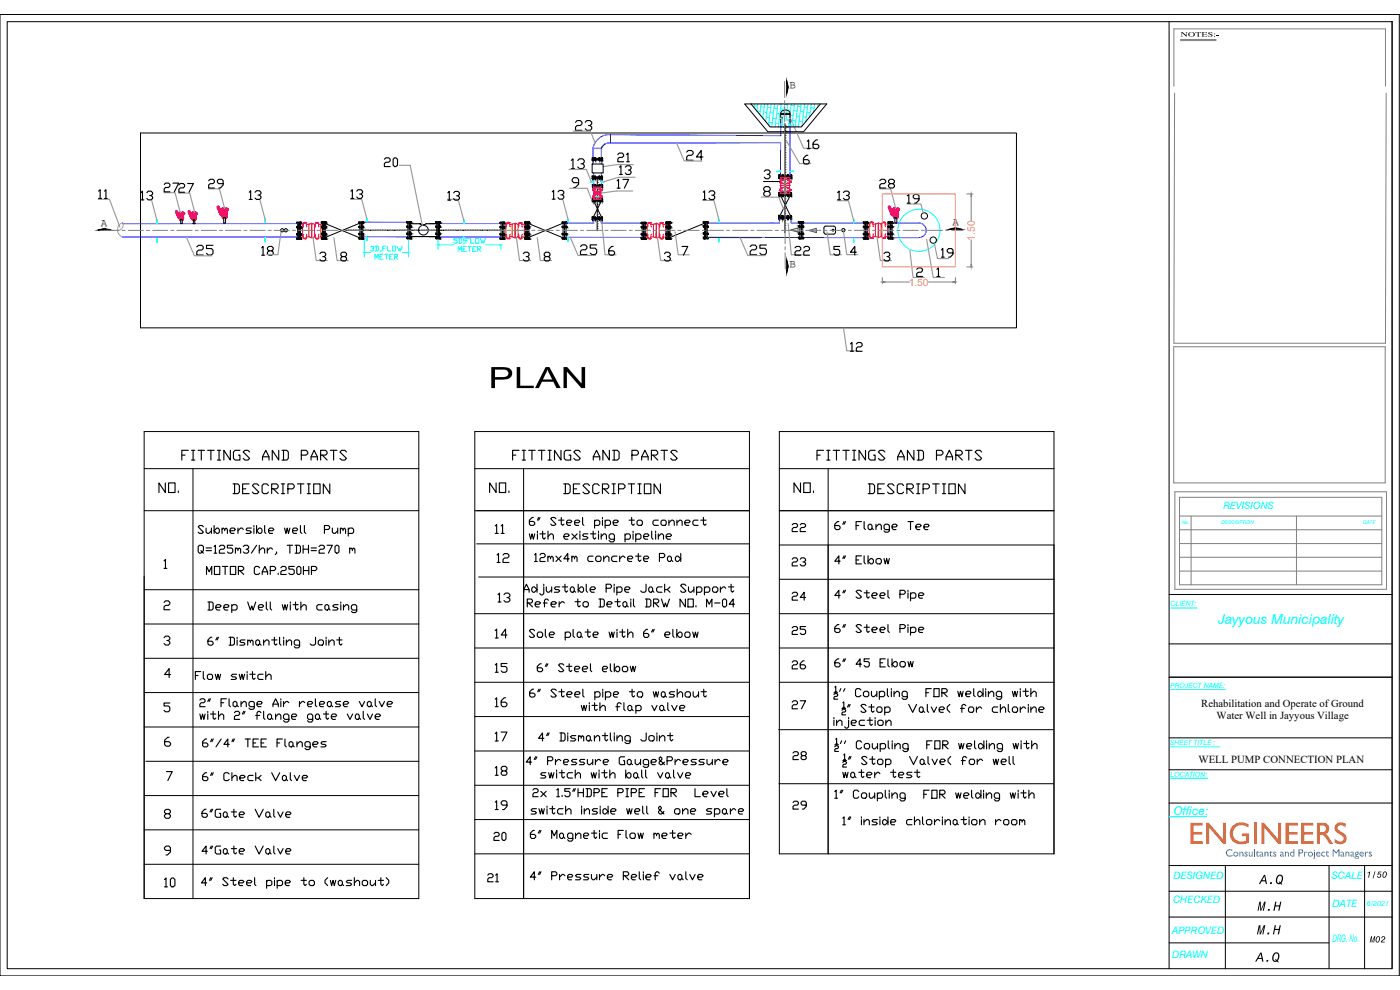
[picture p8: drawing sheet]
<svg xmlns="http://www.w3.org/2000/svg" width="420mm" height="297mm" viewBox="0 0 420 297" stroke-linecap="round" stroke-linejoin="round" font-family="sans-serif">
<defs><g id="words">
<text font-size="10.8" fill="#f26722" x="356.6" y="253.2">ENGINEERS</text>
<text font-size="9.9" x="146.6" y="116.4">PLAN</text>
<text font-size="6.6" fill="#989898" x="205" y="49.4">24</text>
<g font-size="6.6">
<text x="53.3" y="139.3">FITTINGS AND PARTS</text>
<text x="152.8" y="139.3">FITTINGS AND PARTS</text>
<text x="244.1" y="139.3">FITTINGS AND PARTS</text>
<text x="156.6" y="231.4">4&quot; Pressure Gauge&amp;Pressure</text>
</g>
<g font-size="6.2">
<text x="171.4" y="40.2">23</text>
<text x="240.9" y="45.9">16</text>
<text x="170.4" y="51.9">13</text>
<text x="184.9" y="53.6">13</text>
<text x="184.1" y="57.9">17</text>
<text x="133.3" y="61.4">13</text>
<text x="164.4" y="61">13</text>
<text x="46.6" y="148.9">NO.</text>
<text x="68.8" y="149.2">DESCRIPTION</text>
<text x="145.7" y="148.9">NO.</text>
<text x="167.9" y="149.2">DESCRIPTION</text>
<text x="237.1" y="148.9">NO.</text>
<text x="259.3" y="149.2">DESCRIPTION</text>
<text x="58.2" y="167.6">Q=125m3/hr, TDH=270 m</text>
<text x="147.8" y="170">12</text>
<text x="147.5" y="213.4">16</text>
<text x="147.5" y="223.7">17</text>
<text x="147.5" y="233.9">18</text>
<text x="48" y="267.4">10</text>
</g>
<g font-size="6.2" fill="#989898">
<text x="57.9" y="77.6">25</text>
<text x="172.9" y="77.6">25</text>
<text x="224" y="77.6">25</text>
</g>
<text font-size="6.2" fill="#0ff" x="77.3" y="78">18</text>
<text font-size="6.2" fill="#808080" x="237.4" y="78">22</text>
<g font-size="5.7">
<text x="114.3" y="51.2">20</text>
<text x="184.1" y="49.7">21</text>
<text x="52.6" y="58.9">27</text>
<text x="61.4" y="57.5">29</text>
<text x="262.8" y="57.5">28</text>
<text x="28.2" y="60.7">11</text>
<text x="40.9" y="61">13</text>
<text x="73.7" y="61">13</text>
<text x="104.1" y="60.7">13</text>
<text x="209.9" y="61">13</text>
<text x="250.1" y="61">13</text>
<text x="254" y="106.5">12</text>
<text x="147.5" y="161.2">11</text>
<text x="236.4" y="160.9">22</text>
<text x="60.7" y="173.6">MOTOR CAP.250HP</text>
<text x="159.1" y="169.7">12mx4m concrete Pad</text>
<text x="236.4" y="171.1">23</text>
<text x="249.4" y="170.4">4&quot; Elbow</text>
<text x="148.2" y="181.7">13</text>
<text x="157" y="183.4">Refer to Detail DRW NO. M-04</text>
<text x="236.4" y="181.3">24</text>
<text x="236.4" y="191.6">25</text>
<text x="147.5" y="192.6">14</text>
<text x="147.5" y="202.8">15</text>
<text x="160.2" y="202.8">6&quot; Steel elbow</text>
<text x="249.4" y="201.4">6&quot; 45 Elbow</text>
<text x="236.4" y="213.8">27</text>
<text x="236.7" y="229.3">28</text>
<text x="160.9" y="234.6">switch with ball valve</text>
<text x="147.5" y="244.1">19</text>
<text x="158.7" y="240.2">2x 1.5&quot;HDPE PIPE FOR Level</text>
<text x="236.7" y="244.1">29</text>
<text x="59.3" y="246.6">6&quot;Gate Valve</text>
<text x="59.3" y="257.5">4&quot;Gate Valve</text>
<text x="147.1" y="253.3">20</text>
<text x="158" y="265.3">4&quot; Pressure Relief valve</text>
</g>
<text font-size="5.7" fill="#f0f" x="270.9" y="62.1">19</text>
<text font-size="5.7" fill="#989898" x="281.2" y="78.3">19</text>
<g font-size="5.3">
<text x="236.4" y="201.8">26</text>
<text x="57.5" y="205">Flow switch</text>
<text x="59.6" y="235.3">6&quot; Check Valve</text>
<text x="145" y="265.6">21</text>
</g>
<g font-size="4.7">
<text x="378.3" y="265.2">A.Q</text>
<text x="377.4" y="273.2">M.H</text>
<text x="377.3" y="280.4">M.H</text>
<text x="377.2" y="288.5">A.Q</text>
</g>
<text font-size="4.1" fill="#0ff" x="365.7" y="187.3">Jayyous Municipality</text>
<text font-size="3.7" fill="#2776bb" x="367.7" y="257">Consultants and Project Managers</text>
<text font-size="3.7" fill="#0ff" x="399.9" y="282.6">DRG. No.</text>
<text font-size="3.6" fill="#0ff" x="352.3" y="244.5">Office:</text>
<g font-size="3.3">
<text x="236.9" y="26.8">B</text>
<text x="30.3" y="68.1">A</text>
<text x="285.8" y="67.8">A</text>
<text x="236.9" y="80.5">B</text>
</g>
<g font-size="3.2">
<text x="360.5" y="212.2">Rehabilitation and Operate of Ground</text>
<text x="365.1" y="215.8">Water Well in Jayyous Village</text>
<text x="359.7" y="228.9">WELL PUMP CONNECTION PLAN</text>
<text x="410" y="263.3">1/50</text>
<text x="411.1" y="282.8">M02</text>
</g>
<g font-size="3.1" fill="#ff7f7f">
<text x="292.6" y="72.2" transform="rotate(-90 292.6 72.2)">1.50</text>
<text x="272.7" y="85.7">1.50</text>
</g>
<g font-size="3.1" fill="#0ff">
<text x="352.2" y="263.8">DESIGNED</text>
<text x="399.7" y="263.6">SCALE</text>
<text x="352" y="270.8">CHECKED</text>
<text x="399.9" y="272.2">DATE</text>
<text x="351.8" y="280.1">APPROVED</text>
<text x="351.8" y="287.3">DRAWN</text>
</g>
<text font-size="3" fill="#0ff" x="367.2" y="152.6">REVISIONS</text>
<text font-size="2.3" x="354.3" y="11">NOTES:-</text>
<g font-size="2.2" fill="#0ff">
<text x="351.3" y="181.9">CLIENT:</text>
<text x="351.2" y="206.4">PROJECT NAME:</text>
<text x="351.2" y="223.6">SHEET TITLE :</text>
<text x="351.3" y="233">LOCATION:</text>
<text x="410.2" y="271.7">6/2021</text>
</g>
<g font-size="1.5" fill="#0ff">
<text x="354.7" y="157.3">No.</text>
<text x="366.6" y="157.3">DESCRIPTION</text>
<text x="409.2" y="157.3">DATE</text>
</g>
</g></defs>
<!-- layer: 0 -->
<g fill="none" stroke="#000" stroke-width=".3">
<path d="M0 4.3h419.9v288.5h-419.9zM2.2 6.5h415.6v284.1h-415.6zM235.6 37.7h.1M235.6 38.5h.1M235.6 39.2h.1M235.6 39.9h.1M235.6 37.1v.5M235.6 37.9v.4M235.6 38.6v.4M235.6 39.4v.3M177.8 59.8v.5M177.8 53h3"/>
<path d="M177.8 59.8h.2M177.8 59.8h3M177.8 53.5h3M177.8 47.5h3M177.8 48h3M177.8 55.6v.5M177.8 56.1h.3M177.8 55.4l.3 .2M177.8 55.6h3M177.8 56.1h3M177.8 55.6v-.2l.2 .2M177.8 59.8v-.2l.2 .2"/>
<path d="M178 56.1v.1M178.5 59.8h.3M178.5 47.4l.3 .1M178.5 52.9l.3 .1M178.6 52.9v.1M178.6 53.5v.2M178.6 56.1h.2M178.6 55.4l.2 .2M178.6 47.5v-.2l.1 .2M178.6 48v.2M178.6 55.6v-.2l.1 .2M178.6 59.8v-.2l.1 .2"/>
<path d="M178.7 52.9v.1M178.7 53.5v.2M178.7 48v.2M178.7 56.1v.1M178.8 48l-.3 .2M178.8 53.5l-.3 .2M179.2 54h.1M179.2 54.7h.1M179.2 55.5h.1M179.2 56.2h.1M179.2 56.9h.1M179.2 57.6h.1"/>
<path d="M179.2 58.4h.1M179.2 59.1h.1M179.2 59.8h.1M179.2 53.4v.4M179.2 54.2v.4M179.2 54.9v.4M179.2 55.7v.3M179.2 56.4v.4M179.2 57.1v.4M179.2 57.9v.3M179.2 58.6v.4M179.2 59.3v.4"/>
<path d="M179.8 53h.2M179.8 53.5h.2M179.8 48h.3M179.8 56.1h.2M179.8 47.4l.3 .1M179.8 59.6l.3 .2M179.9 47.5v-.2l.1 .2M179.9 52.9v.1M179.9 59.8v-.2l.1 .2M179.9 53.5l-.1 .2M179.9 55.6v-.2l.1 .2M179.9 56.1v.1"/>
<path d="M180 48v.2M180 52.9v.1M180 53.5v.2M180.1 55.4l-.3 .2M180.6 53h.2M180.6 53.5h.2M180.6 53.3h.2M180.6 47.5h.2M180.6 48h.2M180.6 56.1h.2M180.6 59.8h.2M180.6 55.8h.2"/>
<path d="M180.6 47.8h.2M180.6 47.5v-.2l.2 .2M180.6 48v.2M180.6 52.9v.1M180.6 53.5v.2M180.6 59.8v-.2l.2 .2M180.7 55.6v-.2l.1 .2M180.7 56.1v.1M180.8 48v.2M180.8 52.9v.1M180.8 53.5v.2M180.8 53.3h-3h3"/>
<path d="M180.8 53v.5M180.8 55.8h-3h3M180.8 55.6v.5M180.8 59.8v.5M180.8 47.8h-3h3M180.8 47.5v.5M180.8 55.4l-.2 .2M229.1 54.5h4.9M233.7 58v.6M233.7 58v-.2h.4v.2M233.7 58.6v.2h.4v-.2M233.7 58h3.9"/>
<path d="M233.7 58.6h3.9M233.8 52.7v.6M233.8 52.7v-.2h.3v.2M233.8 53.3v.2h.3v-.2M233.8 52.7h3.8M233.8 53.3h3.8M233.8 58v-.3l.2 .3M233.8 58.6v.2M233.8 52.7v-.2l.2 .2M233.8 53.3v.2M234 58.6v.2M234 53.3v.2"/>
<path d="M234.2 58.6l3.1 6.3v-.2l.2 .2M234.7 58v-.2h.3v.2M234.7 58.6v.2h.3v-.2M234.7 52.7v-.2h.4v.2M234.7 53.3v.2l.3-.2M234.8 58v-.3l.1 .3M234.8 58.6v.2M234.8 52.7v-.2l.2 .2M234.8 53.3v.2M234.9 58.6v.2M235 53.3v.2M235.6 40.7h.1"/>
<path d="M235.6 41.4h.1M235.6 42.1h.1M235.6 42.9h.1M235.6 43.6h.1M235.6 44.3h.1M235.6 45h.1M235.6 45.8h.1M235.6 46.5h.1M235.6 47.2h.1M235.6 47.9h.1M235.6 48.7h.1M235.6 49.4h.1"/>
<path d="M235.6 50.2h.1M235.6 50.9h.1M235.6 51.6h.1M235.6 52.4h.1M235.6 53.1h.1M235.6 53.8h.1M235.6 54.6h.1M235.6 55.3h.1M235.6 56h.1M235.6 56.7h.1M235.6 57.5h.1M235.6 58.2h.1"/>
<path d="M235.6 58.9h.1M235.6 59.6h.1M235.6 40.1v.4M235.6 40.8v.4M235.6 41.6v.3M235.6 42.3v.4M235.6 43v.4M235.6 43.8v.3M235.6 44.5v.4M235.6 45.2v.4M235.6 46v.3M235.6 46.7v.4"/>
<path d="M235.6 47.4v.4M235.6 48.2v.3M235.6 48.9v.4M235.6 49.6v.4M235.6 50.3v.4M235.6 51.1v.3M235.6 51.8v.4M235.6 52.5v.4M235.6 53.3v.3M235.6 54v.3M235.6 54.7v.4M235.6 55.4v.4"/>
<path d="M235.6 56.2v.3M235.6 56.9v.4M235.6 57.6v.4M235.6 58.4v.3M235.6 59.1v.4M235.6 59.8v.4M236.3 58v-.2h.3v.2M236.3 58.6v.2h.3v-.2M236.3 52.7v-.2l.3 .2M236.3 53.3v.2l.3-.2M236.4 58v-.3l.2 .3M236.4 58.6v.2"/>
<path d="M236.4 52.7v-.2l.2 .2M236.4 53.3v.2M236.6 53.3v.2M236.6 58.6v.2M237.2 58.6l-3.2 6.3v-.2l-.3 .2M237.3 58v-.2l.3 .2M237.3 58.6v.2l.3-.2M237.3 58.3h.3M237.3 52.7v-.2l.3 .2M237.3 53.3v.2l.3-.2M237.3 53h.3M237.4 58v-.3l.1 .3"/>
<path d="M237.4 52.7v-.2l.1 .2M237.4 53.3v.2M237.4 58.6v.2M237.5 58.6v.2M237.5 53.3v.2M237.6 58.3h-3.9h3.9M237.6 58v.6M237.6 53h-3.8h3.8M237.6 52.7v.6M89.3 66.7h.9M89.3 71.8h.9M89.3 68h-.2v.4h.2"/>
<path d="M89.3 68.1h-.3v.2h.3M89.3 70.2h-.3v.2h.3M89.3 71.4h-.2v.4h.2M89.3 71.5h-.3v.2h.3M89.3 66.7h-.2v.4h.2M89.3 70.1h-.2v.4h.2M89.3 66.8h-.3v.2h.3M89.3 66.7v5.1M89.7 71.8v-5.1v5.1M89.7 71.4v.4M90.2 68h.2v.4h-.2M90.2 68.3h.2"/>
<path d="M90.2 70.4h.2M90.2 71.4h.2v.4h-.2M90.2 71.7h.2M90.2 70.1h.2v.4h-.2M90.2 70.2h.2M90.2 68.1h.2M90.2 71.5h.2M90.2 66.7h.2v.4h-.2M90.2 67h.2M90.2 66.8h.2M90.2 66.7v5.1M96.4 71.6h.4"/>
<path d="M96.4 68h.4M96.4 66.7h.4M96.6 66.6h1.2M96.6 68.3h.2M96.6 70h.2M96.8 66.6h.8M96.8 71.7h.8M96.8 68h-.4v.2h.4M96.8 67.9h-.2v.5h.2M96.8 70.1h-.4v.2h.4M96.8 70h-.2v.5l.2-.1M96.8 71.4h-.4v.3h.4"/>
<path d="M96.8 71.3h-.2v.4h.2M96.8 66.7h-.4v.3l.4-.1M96.8 66.6h-.2v.4h.2M96.8 66.6v5.1M97.2 71.7v-5.1v5.1M97.2 71.3v.4M97.6 68h.2M97.6 67.9h.2v.5h-.2M97.6 68.2h.2M97.6 68.3h.2M97.6 70.1h.2M97.6 70h.2v.5l-.2-.1"/>
<path d="M97.6 70.3h.2M97.6 71.4h.2M97.6 71.3h.2v.4h-.2M97.6 66.6h.2v.4l-.2 .1 10.4 4.2h-.2v.4h.2M97.6 71.6h.2M97.6 66.7h.2M97.6 66.9h.2M97.6 70h.2M97.6 71.7h.2M97.6 66.6v5.1M103.7 69.1h.5M104.4 69.1h.1"/>
<path d="M104.6 69.1h.3M105.1 69.1h.1M105.3 69.1h.4M105.9 69.1h.1M106 69.1h.4M106.6 69.1h.1M106.8 69.1h.3M107.3 69.1h.1M107.5 69.1h.4M108 66.6h.8M108 71.7h.8M108 67.9h-.2v.4h.2"/>
<path d="M108 68h-.3v.2h.3M108 70.1h-.3v.2h.3M108 70h-.2v.5h.2M108 71.4h-.3v.2h.3M108 66.7h-.3v.2h.3l-10.4 4.3M108 66.6h-.2v.4h.2M108 66.6v5.1M108 69.1h.1M108.2 69.1h.4M108.4 71.7v-5.1v5.1M108.4 71.3v.4M108.8 69.1h.1"/>
<path d="M108.8 67.9h.3v.4h-.3M108.8 68.2h.3M108.8 70.1h.3M108.8 70.3h.3M108.8 70h.3v.5h-.3M108.8 71.4h.3M108.8 71.3h.3v.4h-.3M108.8 71.6h.3M108.8 66.7h.3M108.8 66.6h.3v.4h-.3M108.8 66.9h.3M108.8 68h.3"/>
<path d="M108.8 66.6v5.1M109 69.1h.3M109.5 69.1h.1M109.7 69.1h.4M110.2 69.1h.1M110.4 69.1h.4M111 69.1h.1M111.2 69.1h.3M111.7 69.1h.1M111.9 69.1h.3M112.4 69.1h.1M112.6 69.1h.4"/>
<path d="M113.2 69.1h.1M113.3 69.1h.4M113.9 69.1h.1M114.1 69.1h.3M114.6 69.1h.1M114.8 69.1h.3M115.4 69.1h.1M115.5 69.1h.4M116.1 69.1h.1M116.2 69.1h.4M116.8 69.1h.1M117 69.1h.3"/>
<path d="M117.6 69.1h.1M117.7 69.1h.4M118.3 69.1h.1M118.4 69.1h.4M119 69.1h.1M119.2 69.1h.3M119.7 69.1h.1M119.9 69.1h.4M120.5 69.1h.1M120.6 69.1h.4M121.2 69.1h.1M121.4 69.1h.4"/>
<path d="M121.9 69.1h.1M122.1 69.1h.4M122.4 66.5h.8M122.4 71.7h.8M122.4 67.9h-.4v.2h.4M122.4 67.8h-.2v.4h.2M122.4 69.9h-.2v.5h.2M122.4 71.3h-.4v.2h.4M122.4 66.6h-.4v.2h.4M122.4 66.5h-.2v.5h.2M122.4 70h-.4v.3h.4M122.4 71.2h-.2v.5h.2"/>
<path d="M122.4 66.5v5.2M122.6 69.1h.1M122.8 71.7v-5.2v5.2M122.8 71.2v.5M122.9 69.1h.3M123.2 67.9h.2M123.2 67.8h.2v.4h-.2M123.2 70h.2v.4h-.2M123.2 71.3h.2M123.2 66.6h.2M123.2 66.5h.2v.5h-.2M123.2 68.1h.2"/>
<path d="M123.2 70h.2M123.2 71.2h.2v.5h-.2M123.2 66.8h.2M123.2 70.3h.2M123.2 71.5h.2M123.2 66.5v5.2M123.4 69.1h.1M123.6 69.1h.4M124.1 69.1h.1M124.3 69.1h.4M124.8 69.1h.1M125 69.1h.4"/>
<path d="M125.6 69.1h.1M125.8 69.1h.3M126.3 69.1h.1M126.5 69.1h.4M127 69.1h.1M127.2 69.1h.4M127.8 69.1h.1M127.9 69.1h.4M128.5 69.1h.1M128.7 69.1h.3M129.2 69.1h.1M129.4 69.1h.4"/>
<path d="M130 69.1h.1M130.1 69.1h.4M130.7 69.1h.1M130.9 69.1h.3M131.1 66.5h.8M131.1 71.7h.8M131.1 67.9h-.3v.2h.3M131.1 67.8h-.2v.4h.2M131.1 69.9h-.2v.5h.2M131.1 71.3h-.4v.2h.4M131.1 66.6h-.3v.2h.3M131.1 66.5h-.2v.5h.2"/>
<path d="M131.1 70h-.3v.3h.3M131.1 71.2h-.2v.5h.2M131.1 66.5v5.2M131.4 69.1h.1M131.5 71.7v-5.2v5.2M131.5 71.2v.5M131.6 69.1h.4M131.9 67.9h.2M131.9 67.8h.2v.4h-.2M131.9 70h.2v.4h-.2M131.9 71.3h.2M131.9 66.6h.2"/>
<path d="M131.9 66.5h.2v.5h-.2M131.9 68.1h.2M131.9 70h.2M131.9 71.2h.2v.5h-.2M131.9 66.8h.2M131.9 70.3h.2M131.9 71.5h.2M131.9 66.5v5.2M132.2 69.1h.1M132.3 69.1h.4M132.9 69.1h.1M133.1 69.1h.3"/>
<path d="M133.6 69.1h.1M133.8 69.1h.4M134.3 69.1h.1M134.5 69.1h.4M135.1 69.1h.1M135.3 69.1h.3M135.8 69.1h.1M136 69.1h.4M136.5 69.1h.1M136.7 69.1h.4M137.2 69.1h.1M137.5 69.1h.3"/>
<path d="M138 69.1h.1M138.2 69.1h.4M138.7 69.1h.1M138.9 69.1h.4M139.4 69.1h.1M139.7 69.1h.3M140.2 69.1h.1M140.4 69.1h.3M140.9 69.1h.1M141.1 69.1h.4M141.6 69.1h.1M141.8 69.1h.4"/>
<path d="M142.4 69.1h.1M142.6 69.1h.3M143.1 69.1h.1M143.3 69.1h.3M143.8 69.1h.1M144 69.1h.4M144.6 69.1h.1M144.7 69.1h.4M145.3 69.1h.1M145.5 69.1h.3M146 69.1h.1M146.2 69.1h.4"/>
<path d="M146.8 69.1h.1M146.9 69.1h.4M147.5 69.1h.1M147.7 69.1h.3M148.2 69.1h.1M148.4 69.1h.4M148.9 69.1h.1M149.1 69.1h.4M149.7 69.1h.1M149.9 69.1h.5M150.4 66.7h.8M150.4 71.8h.8"/>
<path d="M150.4 68h-.2v.4h.2M150.4 68.1h-.4v.2h.4M150.4 70.2h-.4v.2h.4M150.4 71.4h-.2v.4h.2M150.4 71.5h-.4v.2h.4M150.4 66.7h-.2v.4h.2M150.4 70.1h-.2v.4h.2M150.4 66.8h-.4v.2h.4M150.4 66.7v5.1M150.8 71.8v-5.1v5.1M150.8 71.4v.4M151.2 68h.2v.4h-.2"/>
<path d="M151.2 68.3h.2M151.2 70.4h.2M151.2 71.4h.2v.4h-.2M151.2 71.7h.2M151.2 66.7h.2v.4h-.2M151.2 70.1h.2v.4h-.2M151.2 67h.2M151.2 70.2h.2M151.2 68.1h.2M151.2 66.7v5.1M151.2 71.5h.2M151.2 66.8h.2"/>
<path d="M157.5 71.6h.3M157.5 68h.3M157.5 66.7h.3M157.6 66.6h1.3M157.6 68.3h.2M157.6 70h.2M157.8 66.6h.9M157.8 71.7h.9M157.8 68h-.3v.2h.3M157.8 67.9h-.2v.5h.2M157.8 70.1h-.3v.2h.3M157.8 70h-.2v.5l.2-.1"/>
<path d="M157.8 71.4h-.3v.3h.3M157.8 71.3h-.2v.4h.2M157.8 66.7h-.3v.3l.3-.1M157.8 66.6h-.2v.4h.2M157.8 66.6v5.1M158.2 71.7v-5.1v5.1M158.2 71.3v.4M158.7 68h.2M158.7 67.9h.2v.5h-.2M158.7 68.2h.2M158.7 68.3h.2M158.7 70.1h.2"/>
<path d="M158.7 70h.2v.5l-.2-.1M158.7 70.3h.2M158.7 71.4h.2M158.7 71.3h.2v.4h-.2M158.7 66.6h.2v.4l-.2 .1 10.3 4.2h-.2v.4h.2M158.7 71.6h.2M158.7 66.7h.2M158.7 66.9h.2M158.7 70h.2M158.7 66.6v5.1M158.7 71.7h.2M169 66.6h.9"/>
<path d="M169 71.7h.9M169 67.9h-.2v.4h.2M169 68h-.3v.2h.3M169 70.1h-.3v.2h.3M169 70h-.2v.5h.2M169 71.4h-.3v.2h.3M169 66.7h-.3v.2h.3l-10.3 4.3M169 66.6h-.2v.4h.2M169 66.6v5.1M169.4 71.7l.1-5.1-.1 5.1M169.4 71.3v.4M169.9 67.9h.2v.4h-.2"/>
<path d="M169.9 68.2h.2M169.9 70.1h.2M169.9 70.3h.2M169.9 70h.2v.5h-.2M169.9 71.4h.2M169.9 71.3h.2v.4h-.2M169.9 71.6h.2M169.9 66.7h.2M169.9 66.6h.2v.4h-.2M169.9 66.9h.2M169.9 66.6v5.1M169.9 68h.2"/>
<path d="M177.8 65.3v.5M177.8 65.3h.2M177.8 65.3h3M177.8 65.8h3M177.8 65.8h.2M177.8 60.3v.1l.2-.1M177.8 60.3h3M177.8 65.3v-.2l.1 .2M177.8 65.8v.1M177.8 60.3v.1M177.9 65.8v.1M178 60.3v.1"/>
<path d="M178.1 60.3l2.5 5M178.5 65.3h.3M178.5 65.8h.3M178.5 60.3h.3M178.6 65.3v-.2l.1 .2M178.6 65.8v.1M178.6 60.3v.1M178.7 65.8v.1M178.7 60.3v.1M179.2 65.7h.1M179.2 66.4h.1M179.2 67.2h.1"/>
<path d="M179.2 67.9h.1M179.2 68.6h.1M179.2 65.9v.3M179.2 66.6v.4M179.2 67.3v.4M179.2 68.1v.3M179.2 68.8v.4M179.2 60.6h.1M179.2 61.3h.1M179.2 62h.1M179.2 62.8h.1M179.2 63.5h.1"/>
<path d="M179.2 64.2h.1M179.2 65h.1M179.2 60v.4M179.2 60.8v.3M179.2 61.5v.4M179.2 62.2v.4M179.2 62.9v.4M179.2 63.7v.3M179.2 64.4v.4M179.2 65.1v.4M179.8 65.3h.2M179.8 65.8h.2"/>
<path d="M179.8 60.3h.3M179.9 65.3v-.2l.1 .2M179.9 65.8l-.1 .1M180 60.3v.1M180 65.8v.1M180.5 60.3l-2.5 5M180.6 65.3h.2M180.6 65.8h.2M180.6 65.6h.2M180.6 60.3h.2M180.6 60l.2 .1M180.6 65.3v-.2l.2 .2"/>
<path d="M180.6 60.3v.1M180.6 65.8v.1M180.8 60.3v.1M180.8 65.8v.1M180.8 65.6h-3h3M180.8 65.3v.5M180.8 60.1l-3-.1 3 .1M192.7 66.7h.9M192.7 71.8h.9M192.7 68h-.2v.4h.2M192.7 68.1h-.3v.2h.3M192.7 70.2h-.3v.2h.3"/>
<path d="M192.7 71.4h-.2v.4h.2M192.7 71.5h-.3v.2h.3M192.7 66.7h-.2v.4h.2M192.7 70.1h-.2v.4h.2M192.7 66.8h-.3v.2h.3M192.7 66.7v5.1M193.2 71.8v-5.1v5.1M193.2 71.4v.4M193.6 68h.2v.4h-.2M193.6 68.3h.2M193.6 70.4h.2M193.6 71.4h.2v.4h-.2"/>
<path d="M193.6 71.7h.2M193.6 66.7h.2v.4h-.2M193.6 70.1h.2v.5l-.2-.1M193.6 67h.2M193.6 70.2h.2M193.6 68.1h.2M193.6 71.5h.2M193.6 66.8h.2M193.6 66.7v5.1M199.9 66.7h.3M199.9 71.6h.3M199.9 70h.3"/>
<path d="M200 71.7h1M200 68.3h.2M200.2 66.6h.8M200.2 71.8h.8M200.2 66.6h.8v5.1M200.2 67.9h-.3v.5h.3M200.2 68h-.3v.2h.3M200.2 70.1l-.3 .1v.2l.3-.1M200.2 70h-.2v.5h.2M200.2 71.4h-.3v.3h.3M200.2 71.3h-.3v.5h.3M200.2 66.7h-.3v.3l.3-.1"/>
<path d="M200.2 66.6h-.3v.4h.3M200.2 66.6v5.2M200.6 71.8v-5.2v5.2M200.6 71.3v.5M200.6 71.7v-5.1v5.1M200.6 71.3v.4M201 67.9h.3l-.1 .5h-.2M201 68.2h.3M201 70h.2l.1 .5h-.3M201 71.3h.3l-.1 .5h-.2M201 66.6h.3v.4M201 67h.3"/>
<path d="M201 68h.3M201 66.7h.2M201 71.7h.2M201 66.6v5.2M201 68.3h.3M201 71.6h.3M201 71.7h.3M201 66.7h.3M201.2 66.6v.4M201.3 70.1l-.3 .1M201.3 70.3l-.3 .1M201.3 71.4h-.3"/>
<path d="M201.3 66.9l-.3 .1M211.2 67.9h.2M211.2 71.3h.2M211.2 66.6h.2M211.2 68.1h.2M211.2 70h.2M211.2 66.8h.2M211.2 70.3h.2M211.2 71.5h.2M211.4 71.7h.9M211.4 66.5h.9M211.4 67.8h-.2v.4h.2"/>
<path d="M211.4 69.9h-.2v.4h.2M211.4 71.2h-.2v.5h.2M211.4 66.5h-.2v.4l.2 .1M211.4 66.5v5.2M211.5 67l-10.4 4.2M211.8 66.5v5.2v-5.2M211.8 66.5v.5M212.3 67.9h.3v.2h-.3M212.3 67.8h.2v.4h-.2M212.3 69.9h.2v.4h-.2M212.3 71.3h.3v.2h-.3M212.3 66.6h.3v.2h-.3"/>
<path d="M212.3 66.5h.2v.5h-.2M212.3 70h.3v.3h-.3M212.3 71.2h.2v.5h-.2M212.3 66.5v5.2M233.7 64.9v.6M233.7 64.9h3.9M233.7 65.5h3.9M233.7 65.5v.2l.3-.2M233.8 64.9v-.3l.1 .3M233.8 65.5v.2M233.9 65.5v.2M234.7 64.9v-.2l.3 .2"/>
<path d="M234.7 65.5v.2l.3-.2M234.7 64.9v-.3l.2 .3M234.7 65.5v.2M234.9 65.5v.2M235.5 62.6h.1M235.5 63.3h.1M235.5 64h.1M235.5 64.8h.1M235.5 65.5h.1M235.5 66.2h.1M235.5 67h.1M235.5 67.7h.1"/>
<path d="M235.5 68.4h.1M235.5 69.2h.1M235.5 62v.4M235.5 62.8v.3M235.5 63.5v.4M235.5 64.2v.4M235.5 65v.3M235.5 65.7v.3M235.5 66.4v.4M235.5 67.1v.4M235.5 67.9v.3M235.5 68.6v.3"/>
<path d="M235.5 69.3v.5M235.6 60.4h.1M235.6 61.1h.1M235.6 61.8h.1M235.6 60.6v.3M235.6 61.3v.4M236.3 64.9v-.2h.3v.2M236.3 65.5v.2h.3v-.2M236.3 64.9v-.2l.2 .2M236.3 65.5v.2M236.5 65.5v.2M237.2 64.9v-.2h.4v.2"/>
<path d="M237.2 65.5v.2h.4v-.2M237.2 65.2h.4M237.3 65.5v.2M237.5 65.5v.2M237.6 65.2h-3.9h3.9M237.6 64.9v.6M239.8 67.9h.3M239.8 66.6h.3M239.8 68.1h.3M239.8 70h.2M239.8 66.8h.3M239.8 70.3h.2"/>
<path d="M240 69.9h-.2v.4h.2M240.1 66.5h.8M240.1 67.8h-.3v.4h.3M240.1 66.5l-.1 5.2M240.1 66.5h-.3v.4l.3 .1M240.5 66.5v5.2v-5.2M240.5 66.5v.5M240.9 67.9h.3v.2h-.3M240.9 67.8h.2v.4h-.2M240.9 69.9h.2v.4h-.2M240.9 66.6h.3v.2h-.3M240.9 66.5h.2v.5h-.2"/>
<path d="M240.9 70h.3v.3h-.3M240.9 66.5v5.2M247.6 67.9h2.9l.2 .5v1.6l-.5 .3-2.6-.1-.3-.5v-1.3zM259.4 66.6h.8M259.4 71.7h.8M259.4 66.6v5.1M259.4 66.6h-.2v.4h.2M259.4 67.9h-.2v.4h.2M259.4 70h-.2v.5h.2M259.4 71.3h-.2v.4h.2M259.4 66.7h-.3v.2h.3M259.4 68h-.3v.2h.3"/>
<path d="M259.4 70.1h-.3v.2h.3M259.4 71.4h-.3v.2h.3M259.8 71.7v-5.1v5.1M259.8 71.3v.4M260.2 66.6v5.1M260.2 66.6h.2v.4h-.2M260.2 67.9h.2v.4h-.2M260.2 70h.2v.5h-.2M260.2 71.3h.2v.4h-.2M260.2 68h.2M260.2 68.2h.2M260.2 70.1h.2"/>
<path d="M260.2 70.3h.2M260.2 71.4h.2M260.2 71.6h.2M260.2 66.7h.2M260.2 66.9h.2M266.8 71.7h.9M266.8 70h-.2v.4h.2M266.8 71.4h-.3v.2h.3M266.8 71.2h-.2v.5h.2M266.8 70.1h-.3v.2h.3M266.8 66.5h.9M266.8 67.9h-.3v.2h.3"/>
<path d="M266.8 67.8h-.2v.5h.2M266.8 66.7h-.3v.2h.3M266.8 66.5v5.2M266.8 66.5h-.2v.5h.2M267.3 71.7v-5.2v5.2M267.3 71.2v.5M267.7 67.9h.2M267.7 67.8h.2v.5h-.2M267.7 70h.2v.4h-.2M267.7 71.4h.2M267.7 71.6h.2M267.7 71.3h.2v.4h-.2"/>
<path d="M267.7 66.7h.2M267.7 66.5v5.2M267.7 66.5h.2v.5h-.2M267.7 68.1h.2M267.7 70.1h.2M267.7 70.3h.2M267.7 66.9h.2M43.3 129.5h82.4v140.1h-82.4zM43.3 153.2h82.4M43.3 140.6h82.4M57.9 140.6v129M43.3 176.9h82.4"/>
<path d="M143 163.2h81.9v106.4M143.6 173.1h81.3M157.1 163.2v106.4M233.9 163.5h82.4v92.7h-82.4M233.9 173.8h82.4M248.5 163.5v92.7M43.3 197.5h82.4M43.3 187.2h82.4M142.5 184.1h82.4M142.5 194.4h82.4M233.9 184.1h82.4M233.9 194.4h82.4"/>
<path d="M43.3 207.8h82.4M43.3 218.1h82.4M142.5 204.7h82.4M142.5 215h82.4M233.9 204.7h82.4M43.3 238.7h82.4M43.8 228.4h81.9M142.5 225.3h82.4M142.5 235.6h82.4M43.3 249h82.4M43.3 259.3h82.4M142.5 245.9h82.4"/>
<path d="M142.5 256.2h82.4"/>
<circle cx="84.7" cy="69.1" r=".49"/>
<circle cx="85.8" cy="69.1" r=".49"/>
<circle cx="127.1" cy="69.1" r="1.46"/>
<circle cx="250" cy="69.1" r=".28"/>
<circle cx="253.1" cy="69.1" r=".49"/>
<circle cx="277.4" cy="64.8" r=".93"/>
<circle cx="280.1" cy="72.1" r=".94"/>
</g>
<!-- layer: I - Outline -->
<g fill="none" stroke="#000" stroke-width=".3">
<path d="M350.9 6.5v284.1M417.8 6.5v284.1M350.9 178.4h66.9M350.9 193.2h66.8M350.9 203.2h66.9M350.9 231h66.9M350.9 221.4h66.9M350.9 259.7h66.9M350.9 240.9h66.9M367.7 259.7v30.9M398.9 259.7v30.9M409.5 259.7v30.9"/>
<path d="M350.9 275.2h66.9M350.9 267.4h66.9M350.9 282.9h48"/>
</g>
<g fill="none" stroke="#808080" stroke-width=".3">
<path d="M354.3 11.8h10.7M354.3 12.2h10.7M352.3 25.9v-17.2h63.5v17.2M352.5 28l-.2 75h63.5l.2-75M352.3 104h63.4v40.9h-63.4zM352.6 147.6h63.5v29.2h-63.5zM354 149.2h60.7v26.3h-60.7zM354 154.8h60.7M354 158.9h60.7M357.5 154.8v20.7M389.1 154.8v20.7M354 163.1h60.7"/>
<path d="M354 167.2h60.7M354 171.4h60.7"/>
</g>
<path d="M351.3 182.4h7.9M351.2 206.9h16.6M351.2 224.1h14.8M351.3 233.5h11.2M362.1 245l-11.2 .1" fill="none" stroke="#0ff" stroke-width=".3"/>
<!-- layer: WB-SJ3-M-SECTA - P-TW -->
<g fill="none" stroke="#000" stroke-width=".34">
<path d="M173.7 54.8h-1.5l-.5-.5v-.5l.5-.5h.9l.6 .5v1.5l-1 .9h-.5M229.4 51.4l.4-.4h.9l.4 .4v.4l-.4 .5h-.4M229.7 57.4l-.5-.4v-.5l.5-.5h1l.4 .5v.5l-.4 .4h-1l-.5 .5v.5l.5 .5h1l.4-.5v-.5l-.4-.5M230.7 52.3l.4 .4v.5l-.4 .4h-.9l-.4-.4M242.4 46.6h-.4l-.9 .9v1.3l.5 .4h.8l.5-.4v-.5l-.5-.4h-1.3M96 76.1l.4-.4h.9l.4 .4v.5l-.4 .4h-.4M97.3 77l.4 .4v.5l-.4 .4h-.9l-.4-.4M102.7 77l-.4-.4v-.5l.4-.4h.9l.4 .4v.5l-.4 .4h-.9l-.4 .4v.5l.4 .4h.9l.4-.4v-.5l-.4-.4M123.2 67.1h2.8M123.2 71h8M131 67.1h-3.1a1.38 1.38 0 0 1-1.9 0l.1 .1M157.1 76.1l.4-.4h.9l.4 .4v.5l-.4 .4h-.5"/>
<path d="M158.4 77l.4 .4v.5l-.4 .4h-.9l-.4-.4M163.7 77l-.4-.4v-.5l.4-.4h.9l.5 .4v.5l-.5 .4h-.9l-.4 .4v.5l.4 .4h.9l.5-.4v-.5l-.5-.4M184 73.9h-.4l-.9 .9v1.3l.4 .5h.9l.4-.5v-.4l-.4-.4h-1.3M199.4 76.1l.5-.4h.8l.5 .4v.5l-.5 .4h-.4M200.7 77l.5 .5v.4l-.5 .4h-.8l-.5-.4M204.7 73.9h1.7l-1.3 2.7M252 73.9h-1.7v.9h1.3l.4 .5v.8l-.4 .5h-.9l-.4-.5M257 75.7h-1.8l1.3-1.8v2.6M265.3 76.1l.4-.4h.9l.4 .4v.4l-.4 .5h-.4M266.6 77l.4 .4v.4l-.4 .5h-.9l-.4-.5M275.1 80.8l.4-.4h.9l.5 .4v.4l-.5 .5h-.9l-.4 .4v.9h1.8M281.2 80.8l.4-.4v2.6"/>
<path d="M281.2 83h.9M61 158.1l-.3-.4h-.8l-.4 .4 1.5 1.6-.3 .3h-.8l-.4-.3M61.8 158.4v1.3l.5 .3h.4l.8-.8M63.5 158.4v1.6M64.3 159.2l.8-.8h.3l.4 .5v.8l-.4 .3h-.3zM64.3 157.7v2.3M66.6 158.9l.5-.5 .3 .5v.3M66.6 158.4v1.6M67.4 158.9l.5-.5 .3 .5v1.1M69 159.2h1.2l.5-.3-.5-.5h-.8l-.4 .5v.8l.4 .3h.8M71.4 158.4v1.6M73 158.9l-.4-.5h-.4l-.8 .8"/>
<path d="M75.4 158.4h-1.2l-.4 .5 .4 .3h.8l.4 .5-.4 .3h-1.2M76.2 157.7v.4M76.2 158.4v1.6M77 159.2l.8-.8h.4l.4 .5v.8l-.4 .3h-.4zM77 157.7v2.3M79.4 157.7v2l.4 .3M80.6 159.2h1.2l.4-.3-.4-.5h-.8l-.4 .5v.8l.4 .3h.8M85.4 158.4l.4 1.6 .4-1.6 .4 1.6 .4-1.6M87.8 159.2h1.2l.4-.3-.4-.5h-.8l-.4 .5v.8l.4 .3h.8M90.2 157.7v2l.4 .3M91.4 157.7v2l.4 .3M97.4 158.9h1.2l.3-.5v-.3l-.3-.4h-1.2v2.3"/>
<path d="M99.7 158.4v1.3l.5 .3h.3l.8-.8M101.3 158.4v1.6M102.2 158.9l.3-.5 .5 .5v.3M102.2 158.4v1.6M103 158.9l.3-.5 .4 .5v1.1M104.5 158.9l.4-.5h.8l.4 .5v.8l-.4 .3h-1.2M104.5 158.4v2.5M160.1 155.3h-.4l-.8 .8v1.2l.4 .3h.8l.4-.3v-.5l-.4-.4h-1.2M161.3 159.4v.4M161.7 155.3l-.4 .8M162.1 155.3l-.4 .8M162.9 159.4v2l.4 .4 .4-.4"/>
<path d="M164.5 159.4v2.4M166.8 155.6l-.3-.3h-.8l-.4 .3 1.5 1.7-.3 .3h-.8l-.4-.3M167.6 156.1h1.6M168.4 155.3v2l.5 .3 .3-.3M170.1 156.8h1.1l.4-.4-.4-.3h-.8l-.3 .3v.9l.3 .3h.8M172.4 156.8h1.3l.3-.4-.3-.3h-.9l-.4 .3v.9l.4 .3h.9M174 159.4v.4M174.8 155.3v2l.4 .3M178 159.4v2l.4 .4 .4-.4M178.4 156.4l.4-.3h.8l.4 .3v.9l-.4 .3h-1.2M178.4 156.1v2.3M179.6 159.4v.4"/>
<path d="M180.8 155.3v.3M180.8 156.1v1.5M181.6 156.4l.4-.3h.8l.4 .3v.9l-.4 .3h-1.2M181.6 156.1v2.3M184 156.8h1.2l.4-.4-.4-.3h-.8l-.4 .3v.9l.4 .3h.8M188.8 156.1h1.6M189.6 155.3v2l.4 .3 .4-.3M190 159.4v.4M191.2 156.4l.4-.3h.8l.4 .3v.9l-.4 .3h-.8l-.4-.3zM195.6 159.4v2l.4 .4M196.8 159.4v.4M197.6 156.1h-1.2l-.4 .3v.9l.4 .3h1.2"/>
<path d="M198.4 156.4l.4-.3h.8l.3 .3v.9l-.3 .3h-.8l-.4-.3zM200.7 156.8l.8-.7h.4l.5 .3v1.2M200.7 156.1v1.5M203.2 156.8l.8-.7h.3l.4 .3v1.2M203.2 156.1v1.5M205.5 156.8h1.2l.4-.4-.4-.3h-.7l-.5 .3v.9l.5 .3h.7M209.5 156.1h-1.2l-.4 .3v.9l.4 .3h1.2M210.3 156.1h1.6M211.1 155.3v2l.4 .3 .4-.3M251.8 156.5h-.5l-.8 .8v1.2l.5 .4h.8l.3-.4v-.4l-.3-.4h-1.3M253.3 156.5l-.4 .8M253.7 156.5l-.4 .8"/>
<path d="M256.9 157.7h.8M258.5 156.5h-1.6v2.4M259.3 156.5v2l.4 .4M260.5 157.7l.4-.4h.4l.4 .4v.8l-.4 .4h-.4l-.4-.4zM261.7 158.5l.4 .4M262.9 158.1l.8-.8h.4l.4 .4v1.2M262.9 157.3v1.6M266.9 158.9h-1.2l-.4-.4v-.8l.4-.4h.8l.4 .4v1.6l-.4 .4h-.8l-.4-.4M267.7 158.1h1.2l.4-.4-.4-.4h-.8l-.4 .4v.8l.4 .4h.8M272.5 156.5h1.6M273.3 156.5v2.4M274.9 158.1h1.2l.4-.4-.4-.4h-.8l-.4 .4v.8l.4 .4h.8"/>
<path d="M277.3 158.1h1.2l.3-.4-.3-.4h-.8l-.4 .4v.8l.4 .4h.8M49.2 168.3l.5-.4v2.6M49.2 170.5h.9M157.2 177.7v-.8l.8-1.6 .8 1.6v.8M158.9 160.2l.4 1.6 .4-1.6 .4 1.6 .4-1.6M160 176.1h.4l.8 .8-.8 .8h-.4l-.4-.4v-.8zM161.2 175.3v2.4M161.3 160.2v1.6M162.1 160.2h1.6M163.2 176.1v2l-.4 .4h-.4l-.4-.4M163.2 175.3v.4M164 176.1v1.2l.4 .4h.4l.8-.8"/>
<path d="M164.5 161l.8-.8h.4l.4 .4v1.2M165.6 176.1v1.6M168 176.1h-1.2l-.4 .4 .4 .4h.8l.4 .4-.4 .4h-1.2M168.7 176.1h1.6M169.2 161h1.2l.5-.4-.5-.4h-.8l-.4 .4v.8l.4 .4h.8M169.5 175.3v2l.5 .4 .3-.4M171.5 176.1h.5l.3 .4v.8l-.3 .4h-.5l-.3-.4v-.8zM171.6 160.2l1.6 1.6M173.2 160.2l-1.6 1.6M173.5 175.3v2.4M174 160.2v1.6M174.3 176.1h.5l.3 .4v.8l-.3 .4h-.5l-.8-.8z"/>
<path d="M175.9 175.3v2l.4 .4M176.4 160.2h-1.2l-.4 .4 .4 .4h.8l.4 .4-.4 .4h-1.2M177.1 176.9h1.3l.3-.4-.3-.4h-.9l-.4 .4v.8l.4 .4h.9M177.2 160.2h1.6M179.6 160.2v1.6M180.4 161l.8-.8h.4l.4 .4v1.2M180.4 160.2v1.6M181.9 176.5h1.2l.4-.4v-.4l-.4-.4h-1.2v2.4M184.3 175.3v.4M184.3 176.1v1.6M184.4 161.8h-1.2l-.4-.4v-.8l.4-.4h.8l.4 .4v1.6l-.4 .4h-.8l-.4-.4M185.1 176.5l.4-.4h.8l.4 .4v.8l-.4 .4h-1.2"/>
<path d="M185.1 176.1v2.4M187.5 176.9h1.2l.4-.4-.4-.4h-.8l-.4 .4v.8l.4 .4h.8M187.6 160.6l.4-.4h.8l.4 .4v.8l-.4 .4h-1.2M187.6 160.2v2.4M190 160.2v1.6M190.8 160.6l.4-.4h.8l.4 .4v.8l-.4 .4h-1.2M190.8 160.2v2.4M193.2 161h1.2l.4-.4-.4-.4h-.8l-.4 .4v.8l.4 .4h.8M193.9 175.3v2l-.4 .4h-.8l-.4-.4M195.1 176.1h.4l.4 .4v.8l-.4 .4h-.4l-.4-.4v-.8zM196.8 160.2v1.6M197.6 161l.8-.8h.4l.3 .4v1.2"/>
<path d="M197.6 160.2v1.6M198.7 176.1h-1.2l-.4 .4v.8l.4 .4h1.2M199.5 175.3v2.4M199.9 161h1.3l.3-.4-.3-.4h-.8l-.5 .4v.8l.5 .4h.8M201.1 176.1l-.8 .8h-.8M205.9 175.7l-.5-.4h-.8l-.3 .4 1.6 1.6-.5 .4h-.8l-.3-.4M206.6 176.1v1.2l.5 .4h.3l.8-.8M208.2 176.1v1.6M209 176.5l.4-.4h.8l.5 .4v.8l-.5 .4h-1.2M209 176.1v2.4M211.4 176.5l.4-.4h.8l.4 .4v.8l-.4 .4h-1.2M211.4 176.1v2.4"/>
<path d="M214.2 176.1h.8l.4 .4v.8l-.4 .4h-.8l-.4-.4v-.8zM216.2 176.1v1.6M217.8 176.5l-.4-.4h-.4l-.8 .8M218.6 176.1h1.6M219.4 175.3v2l.4 .4 .4-.4M252.1 178.7h-1.6l1.3-1.6v2.4M253.3 177.1l-.4 .8M253.7 177.1l-.4 .8M258.5 177.5l-.4-.4h-.8l-.4 .4 1.6 1.6-.4 .4h-.8l-.4-.4M259.3 177.9h1.6M260.1 177.1v2l.4 .4 .4-.4M261.7 178.7h1.2l.4-.4-.4-.4h-.8l-.4 .4v.8l.4 .4h.8"/>
<path d="M264.1 178.7h1.2l.4-.4-.4-.4h-.8l-.4 .4v.8l.4 .4h.8M266.5 177.1v2l.4 .4M270.1 178.3h1.2l.4-.4v-.4l-.4-.4h-1.2v2.4M272.5 177.1v.4M272.5 177.9v1.6M273.3 178.3l.4-.4h.8l.4 .4v.8l-.4 .4h-1.2M273.3 177.9v2.4M275.7 178.7h1.2l.4-.4-.4-.4h-.8l-.4 .4v.8l.4 .4h.8M49.2 191.3l.5-.4h.8l.5 .4v.5l-.5 .4h-.4M49.2 180.7l.5-.4h.8l.5 .4v.5l-.5 .4h-.8l-.5 .5v.9h1.8M50.5 192.2l.5 .4v.5l-.5 .4h-.8l-.5-.4M62.4 180.6h1.2l.4 .4v1.6l-.4 .4h-1.2"/>
<path d="M62.8 180.6v2.4M63.6 191.2h-.4l-.8 .8v1.2l.4 .4h.8l.4-.4v-.4l-.4-.4h-1.2M64.8 182.2h1.2l.4-.4-.4-.4h-.8l-.4 .4v.8l.4 .4h.8M65.2 191.2l-.4 .8M65.6 191.2l-.4 .8M67.2 182.2h1.2l.3-.4-.3-.4h-.8l-.4 .4v.8l.4 .4h.8M68.7 191.2h1.3l.4 .4v1.6l-.4 .4h-1.3M69.2 191.2v2.4M69.6 181.8l.4-.4h.8l.4 .4v.8l-.4 .4h-1.2M69.6 181.4v2.4M71.2 191.2v.4M71.2 192v1.6"/>
<path d="M73.5 192h-1.2l-.3 .4 .3 .4h.9l.3 .4-.3 .4h-1.2M74.3 192.4l.5-.4 .3 .4v.4M74.3 180.6l.8 2.4 .5-1.2 .3 1.2 .9-2.4M74.3 192v1.6M75.1 192.4l.5-.4 .3 .4v1.2M76.8 192.4l.3-.4h.5l.3 .4v.8l-.3 .4h-.5l-.3-.4zM77.6 182.2h1.1l.4-.4-.4-.4h-.8l-.3 .4v.8l.3 .4h.8M77.9 193.2l.5 .4M79.1 192.8l.8-.8h.4l.4 .4v1.2M79.1 192v1.6M79.9 180.6v2l.4 .4M81.1 180.6v2l.4 .4"/>
<path d="M81.5 192h1.6M82.3 191.2v2l.4 .4 .4-.4M83.9 191.2v2l.4 .4M84.7 181.4l.4 1.6 .4-1.6 .4 1.6 .4-1.6M85.1 191.2v.4M85.1 192v1.6M85.9 192.8l.8-.8h.4l.4 .4v1.2M85.9 192v1.6M87.1 180.6v.4M87.1 181.4v1.6M87.9 181.4h1.6M88.7 180.6v2l.4 .4 .4-.4"/>
<path d="M89.9 193.6h-1.2l-.4-.4v-.8l.4-.4h.8l.4 .4v1.6l-.4 .4h-.8l-.4-.4M90.3 182.2l.8-.8h.4l.4 .4v1.2M90.3 180.6v2.4M94.7 191.2v2l-.4 .4h-.8l-.4-.4M95.5 192.4l.4-.4h.8l.4 .4v.8l-.4 .4h-.8l-.4-.4zM96.7 181.4h-1.2l-.4 .4v.8l.4 .4h1.2M97.5 181.8l.4-.4h.4l.4 .4v.8l-.4 .4h-.4l-.4-.4zM97.9 191.2v.4M97.9 192v1.6M98.7 192.8l.8-.8h.4l.4 .4v1.2M98.7 192v1.6M98.7 182.6l.4 .4"/>
<path d="M101 192h1.7M101.5 181.4h-1.2l-.4 .4 .4 .4h.7l.5 .4-.5 .4h-1.1M101.9 191.2v2l.4 .4 .4-.4M102.3 180.6v.4M102.3 181.4v1.6M103.1 182.2l.7-.8h.5l.3 .4v1.2M103.1 181.4v1.6M107.1 183h-1.2l-.4-.4v-.8l.4-.4h.7l.5 .4v1.6l-.5 .4h-.7l-.4-.4M160.4 189.3l-.3-.5h-.8l-.4 .5 1.5 1.5-.3 .4h-.8l-.4-.4M161.6 189.6h.8l.5 .5v.7l-.5 .4h-.8l-.4-.4v-.7zM163.7 188.8v2l.3 .4M164.8 190.4h1.2l.5-.3-.5-.5h-.8l-.4 .5v.7l.4 .4h.8"/>
<path d="M169.6 190.1l.4-.5h.8l.4 .5v.7l-.4 .4h-1.2M169.6 189.6v2.5M172 188.8v2l.4 .4M173.6 189.6h.4l.4 .5v.7l-.4 .4h-.4l-.4-.4v-.7zM174.4 190.8l.4 .4M175.6 189.6h1.6M176.4 188.8v2l.4 .4 .4-.4M178 190.4h1.2l.4-.3-.4-.5h-.8l-.4 .5v.7l.4 .4h.8M182.8 189.6l.4 1.6 .4-1.6 .4 1.6 .4-1.6M185.2 188.8v.5M185.2 189.6v1.6M186 189.6h1.6"/>
<path d="M186.8 188.8v2l.4 .4 .4-.4M188.4 190.4l.7-.8h.5l.3 .5v1.1M188.4 188.8v2.4M194.4 188.8h-.4l-.8 .8v1.2l.3 .4h.9l.3-.4v-.4l-.3-.3h-1.2M196 188.8l-.5 .8M196.3 188.8l-.3 .8M199.5 190.4h1.2l.4-.3-.4-.5h-.8l-.4 .5v.7l.4 .4h.8M201.9 188.8v2l.4 .4M203.1 190.4l.8-.8h.4l.4 .5v.7l-.4 .4h-.4zM203.1 188.8v2.4M205.9 189.6h.8l.4 .5v.7l-.4 .4h-.8l-.4-.4v-.7zM207.9 189.6l.4 1.6 .4-1.6 .4 1.6 .4-1.6"/>
<path d="M251.8 187.4h-.5l-.8 .8v1.2l.5 .4h.8l.3-.4v-.4l-.3-.4h-1.3M253.3 187.4l-.4 .8M253.7 187.4l-.4 .8M258.5 187.8l-.4-.4h-.8l-.4 .4 1.6 1.6-.4 .4h-.8l-.4-.4M259.3 188.2h1.6M260.1 187.4v2l.4 .4 .4-.4M261.7 189h1.2l.4-.4-.4-.4h-.8l-.4 .4v.8l.4 .4h.8M264.1 189h1.2l.4-.4-.4-.4h-.8l-.4 .4v.8l.4 .4h.8M266.5 187.4v2l.4 .4M270.1 188.6h1.2l.4-.4v-.4l-.4-.4h-1.2v2.4M272.5 187.4v.4M272.5 188.2v1.6"/>
<path d="M273.3 188.6l.4-.4h.8l.4 .4v.8l-.4 .4h-1.2M273.3 188.2v2.4M275.7 189h1.2l.4-.4-.4-.4h-.8l-.4 .4v.8l.4 .4h.8M51 210.9h-1.8v.9h1.3l.5 .4v.9l-.5 .5h-.8l-.5-.5M51.2 202.4h-1.8l1.4-1.8v2.7M60 210l.4-.3h.8l.4 .3v.5l-.4 .3h-.8l-.4 .5v.7h1.6M60 214.2l.4 1.6 .4-1.6 .4 1.6 .4-1.6M62.4 213.4v.5M62.4 214.2v1.6M62.8 209.7l-.4 .8M63.2 209.7l-.4 .8M63.2 214.2h1.6"/>
<path d="M64 213.4v2.1l.3 .3 .5-.3M65.6 215l.7-.8h.5l.3 .5v1.1M65.6 213.4v2.4M66.3 210.8h.8M67.9 209.7h-1.6v2.3M68.7 209.7v2l.4 .3M69.9 210.8l.5-.3h.3l.4 .3v.9l-.4 .3h-.3l-.5-.3zM70.4 213.9l.3-.5h.8l.4 .5v.3l-.4 .5h-.8l-.3 .3v.8h1.5M71.1 211.7l.4 .3M72.3 211.3l.9-.8h.3l.4 .3v1.2M72.3 210.5v1.5M73.2 213.4l-.5 .8"/>
<path d="M73.5 213.4l-.3 .8M76.3 212h-1.2l-.4-.3v-.9l.4-.3h.8l.4 .3v1.7l-.4 .3h-.8l-.4-.3M76.7 214.7h1.2M77.1 211.3h1.2l.4-.5-.4-.3h-.8l-.4 .3v.9l.4 .3h.8M78.3 213.9l-.4-.5h-.4l-.4 .5v1.9M79.1 213.4v2.1l.4 .3M80.3 214.7l.4-.5h.4l.4 .5v.8l-.4 .3h-.4l-.4-.3zM81.5 215.5l.4 .3M81.9 212v-.7l.8-1.6 .8 1.6v.7M81.9 211.3h1.6M82.7 215l.8-.8h.4l.4 .5v1.1M82.7 214.2v1.6"/>
<path d="M84.3 209.7v.3M84.3 210.5v1.5M85.1 210.5v1.5M86.7 210.8l-.4-.3h-.4l-.8 .8M86.7 215.8h-1.2l-.4-.3v-.8l.4-.5h.8l.4 .5v1.5l-.4 .4h-.8l-.4-.4M87.5 215h1.2l.4-.3-.4-.5h-.8l-.4 .5v.8l.4 .3h.8M89.9 210.5v1.5M91.5 210.8l-.4-.3h-.4l-.8 .8M92.3 211.3h1.2l.4-.5-.4-.3h-.8l-.4 .3v.9l.4 .3h.8M93.9 215.8h-1.2l-.4-.3v-.8l.4-.5h.8l.4 .5v1.5l-.4 .4h-.8l-.4-.4M94.7 209.7v2l.4 .3M94.7 214.7l.4-.5h.4l.4 .5v.8l-.4 .3h-.4l-.4-.3z"/>
<path d="M95.9 211.3h1.2l.4-.5-.4-.3h-.8l-.4 .3v.9l.4 .3h.8M95.9 215.5l.4 .3M97.1 214.2h1.5M97.9 213.4v2.1l.4 .3 .3-.3M98.3 210.8l.3-.3h.5l.3 .3v.9l-.3 .3h-.5l-.3-.3zM99.4 215h1.3l.3-.3-.3-.5h-.8l-.5 .5v.8l.5 .3h.8M99.4 211.7l.5 .3M102.2 210.5h-1.2l-.3 .3 .3 .5h.9l.3 .4-.3 .3h-1.2M103 211.3h1.2l.4-.5-.4-.3h-.7l-.5 .3v.9l.5 .3h.7M104.2 214.2l.8 1.6 .8-1.6M107 214.2h.4l.4 .5v.8l-.4 .3h-.4l-.4-.3v-.8zM107.8 210.5l.8 1.5 .8-1.5"/>
<path d="M107.8 215.5l.4 .3M109 213.4v2.1l.4 .3M110.2 210.8l.4-.3h.4l.4 .3v.9l-.4 .3h-.4l-.4-.3zM110.2 214.2l.8 1.6 .8-1.6M111.4 211.7l.4 .3M112.6 209.7v2l.4 .3M112.6 215h1.2l.4-.3-.4-.5h-.8l-.4 .5v.8l.4 .3h.8M113.8 210.5l.8 1.5 .8-1.5M116.2 211.3h1.2l.4-.5-.4-.3h-.8l-.4 .3v.9l.4 .3h.8M160.1 206.8h-.3l-.8 .7v1.3l.4 .4h.7l.5-.4v-.4l-.5-.4h-1.1M161.8 206.8l-.4 .7M162.2 206.8l-.4 .7"/>
<path d="M164.4 219.9l-.4 .8M164.8 219.9l-.4 .8M167 207.2l-.5-.4h-.8l-.3 .4 1.6 1.6-.5 .4h-.8l-.3-.4M167.7 207.5h1.6M168 219.9h1.2l.4 .4v1.6l-.4 .4h-1.2M168.4 219.9v2.4M168.5 206.8v2l.5 .4 .3-.4M170.1 208.4h1.2l.4-.4-.4-.5h-.8l-.4 .5v.8l.4 .4h.8M170.4 219.9v.4M172.5 208.4h1.2l.4-.4-.4-.5h-.8l-.4 .5v.8l.4 .4h.8M174.5 211.7l.4 1.5 .4-1.5 .4 1.5 .4-1.5M174.9 206.8v2l.4 .4"/>
<path d="M176.9 210.8v.4M176.9 211.7v1.5M177.7 211.7h1.5M178.4 210.8v2l.5 .4 .3-.4M178.5 208l.4-.5h.8l.4 .5v.8l-.4 .4h-1.2M178.5 207.5v2.5M180 212.5l.8-.8h.4l.5 .3v1.2M180 210.8v2.4M180.9 206.8v.4M180.9 207.5v1.7M181.6 219.9v2l.4 .4 .4-.4M181.7 208l.4-.5h.8l.4 .5v.8l-.4 .4h-1.2"/>
<path d="M181.7 207.5v2.5M183.2 219.9v2l.4 .4M184.1 208.4h1.2l.4-.4-.4-.5h-.8l-.4 .5v.8l.4 .4h.8M184.4 219.9v.4M184.8 212h1.2M186.4 211.2l-.4-.4h-.4l-.3 .4v2M187.2 210.8v2l.4 .4M188.4 212l.4-.3h.4l.4 .3v.8l-.4 .4h-.4l-.4-.4zM188.9 207.5h1.6M189.6 212.8l.4 .4M189.7 206.8v2l.4 .4 .4-.4M190.8 212l.4-.3h.8l.4 .3v.8l-.4 .4h-1.2"/>
<path d="M190.8 211.7v2.3M191.7 207.5h.8l.4 .5v.8l-.4 .4h-.8l-.4-.4v-.8zM193.9 219.9v2l-.4 .4h-.8l-.4-.4M195.6 211.7l.8 1.5 .8-1.5M196 207.5l.5 1.7 .3-1.7 .5 1.7 .4-1.7M197.1 219.9v.4M198 212l.4-.3h.4l.4 .3v.8l-.4 .4h-.4l-.4-.4zM198.8 207.5h.5l.3 .5v.8l-.3 .4h-.5l-.3-.4v-.8zM199.2 212.8l.4 .4M199.6 208.8l.4 .4M200.4 210.8v2l.4 .4M201.1 219.9v2l.4 .4 .4-.4"/>
<path d="M201.6 211.7l.8 1.5 .8-1.5M202.4 207.5h-1.1l-.5 .5 .5 .4h.8l.3 .4-.3 .4h-1.3M203.2 208.4l.8-.9h.4l.5 .5v1.2M203.2 206.8v2.4M204 212.5h1.2l.4-.5-.4-.3h-.8l-.4 .3v.8l.4 .4h.8M205.6 208l.4-.5h.8l.4 .5v.8l-.4 .4h-.8l-.4-.4zM208 207.5v1.3l.4 .4h.4l.8-.8M209.6 207.5v1.7M210.4 207.5h1.6M211.2 206.8v2l.4 .4 .4-.4M250.3 208.4l.3-.3h.5l.3 .3-.3 .5h-.5l-.3 .3v.6h1.1M250.3 207.8h1.1"/>
<path d="M250.3 215.3v.4M250.3 216.1v1.6M250.6 206.1l.2-.2v1.6M250.6 207.5h.5M251.1 216.9l.8-.8h.4l.4 .4v1.2M251.1 216.1v1.6M252.3 206.6l-.3 .8M252.7 213.1l.2-.3h.6l.3 .3-.3 .5h-.6l-.2 .3v.6h1.1M252.7 212.5h1.1M252.9 210.8l.3-.2v1.6M252.9 212.2h.6M253.6 206.6l-.4 .8"/>
<path d="M254.7 216.1v2l-.4 .4h-.4l-.4-.4M254.7 215.3v.4M254.8 211.4l-.5 .7M255.1 211.4l-.3 .7M255.5 216.9h1.2l.3-.4-.3-.4h-.8l-.4 .4v.8l.4 .4h.8M258.4 207l-.5-.4h-.8l-.3 .4v1.6l.3 .4h.8l.5-.4M259.1 207.8l.4-.4h.8l.4 .4v.8l-.4 .4h-.8l-.4-.4zM259.5 216.1h-1.2l-.4 .4v.8l.4 .4h1.2M259.9 211.7l-.4-.3h-.8l-.3 .3 1.5 1.6-.4 .4h-.8l-.3-.4M260.3 216.1h1.5M260.7 212.1h1.6M261.1 215.3v2l.4 .4 .3-.4"/>
<path d="M261.5 207.4v1.2l.4 .4h.4l.8-.8M261.5 211.4v1.9l.4 .4 .4-.4M262.6 215.3v.4M262.6 216.1v1.6M263.1 207.4v1.6M263.4 216.5l.5-.4h.7l.4 .4v.8l-.4 .4h-.7l-.5-.4zM263.5 212.1h.8l.4 .4v.8l-.4 .4h-.8l-.4-.4v-.8zM263.9 207.8l.4-.4h.8l.4 .4v.8l-.4 .4h-1.2M263.9 207.4v2.4M265.5 212.5l.4-.4h.8l.4 .4v.8l-.4 .4h-1.2M265.5 212.1v2.4M265.9 216.9l.8-.8h.3l.4 .4v1.2"/>
<path d="M265.9 216.1v1.6M266.3 206.6v2l.4 .4M267.5 206.6v.4M267.5 207.4v1.6M268.3 208.2l.8-.8h.4l.4 .4v1.2M268.3 207.4v1.6M272.3 209h-1.2l-.4-.4v-.8l.4-.4h.8l.4 .4v1.6l-.4 .4h-.8l-.4-.4M272.7 211.4l1.2 2.3 1.2-2.3M276.3 212.1h.4l.4 .4v.8l-.4 .4h-.4l-.4-.4v-.8zM277.1 213.3l.4 .4M277.9 207.8h.8M278.3 211.4v1.9l.4 .4"/>
<path d="M279.5 206.6h-1.6v2.4M279.5 212.1l.8 1.6 .8-1.6M280.3 206.6h1.6v2.4h-1.6zM281.9 212.9h1.2l.4-.4-.4-.4h-.8l-.4 .4v.8l.4 .4h.8M282.7 207.8h1.1l.5-.4v-.4l-.5-.4h-1.1v2.4M283.1 207.8l1.2 1.2M285.1 211.4l-.8 .7v.8l.8 .8M287.4 207.4l.5 1.6 .3-1.6 .5 1.6 .4-1.6M288.2 212.5h1.2M289.9 208.2h1.1l.4-.4-.4-.4h-.8l-.3 .4v.8l.3 .4h.8M289.9 211.7l-.5-.3h-.3l-.4 .3v2M291 212.1h.8l.4 .4v.8l-.4 .4h-.8l-.3-.4v-.8z"/>
<path d="M292.2 206.6v2l.5 .4M293 212.1v1.6M293.8 207.4h.4l.8 .8-.8 .8h-.4l-.3-.4v-.8zM294.6 212.5l-.4-.4h-.4l-.8 .8M295 206.6v2.4M295.8 206.6v.4M295.8 207.4v1.6M296.6 208.2l.8-.8h.4l.4 .4v1.2M296.6 207.4v1.6M299.4 212.1h-1.2l-.4 .4v.8l.4 .4h1.2M300.2 212.9l.8-.8h.4l.4 .4v1.2M300.2 211.4v2.3"/>
<path d="M300.6 209h-1.2l-.4-.4v-.8l.4-.4h.8l.4 .4v1.6l-.4 .4h-.8l-.4-.4M302.6 211.4v1.9l.4 .4M303.8 207.4l.4 1.6 .4-1.6 .4 1.6 .4-1.6M304.2 212.1h.8l.4 .4v.8l-.4 .4h-.8l-.4-.4v-.8zM306.2 206.6v.4M306.2 207.4v1.6M306.2 212.1v1.6M307 207.4h1.6M307.8 206.6v2l.4 .4 .4-.4M307.8 212.5l-.4-.4h-.4l-.8 .8M308.6 211.4v.3M308.6 212.1v1.6"/>
<path d="M309.4 208.2l.8-.8h.4l.4 .4v1.2M309.4 212.9l.8-.8h.4l.4 .4v1.2M309.4 206.6v2.4M309.4 212.1v1.6M311.8 212.9h1.2l.4-.4-.4-.4h-.8l-.4 .4v.8l.4 .4h.8M50 231.5h1.7l-1.3 2.7M50.8 221.2h-.5l-.9 .9v1.3l.5 .5h.9l.4-.5v-.4l-.4-.5h-1.4M62 221.7h-.4l-.8 .8v1.2l.4 .4h.8l.4-.4v-.4l-.4-.4h-1.2M63.6 221.7l-.4 .8M64 221.7l-.4 .8M66.4 221.7l-1.6 2.4M68.8 223.3h-1.6l1.2-1.6v2.4"/>
<path d="M70 221.7l-.4 .8M70.4 221.7l-.4 .8M73.6 221.7h1.5M74.4 221.7v2.4M75.9 222.9h.9M77.6 221.7h-1.7v2.4h1.7M78.4 222.9h.8M79.9 221.7h-1.5v2.4h1.5M83.1 222.9h.8M84.8 221.7h-1.7v2.4M85.5 221.7v2l.4 .4M86.7 222.9l.4-.4h.4l.4 .4v.8l-.4 .4h-.4l-.4-.4z"/>
<path d="M87.9 223.7l.4 .4M89.1 223.3l.8-.8h.4l.4 .4v1.2M89.1 222.5v1.6M93.1 224.1h-1.2l-.4-.4v-.8l.4-.4h.8l.4 .4v1.6l-.4 .4h-.8l-.4-.4M93.9 223.3h1.2l.4-.4-.4-.4h-.8l-.4 .4v.8l.4 .4h.8M97.9 222.5h-1.2l-.4 .4 .4 .4h.8l.4 .4-.4 .4h-1.2M163.2 221.5h-1.6l1.2-1.6v2.4M170.4 220.7v1.6M172.8 220.7h-1.2l-.4 .4 .4 .4h.8l.4 .4-.4 .4h-1.2M173.6 221.1l.4-.4 .4 .4v.4M173.6 220.7v1.6M174.4 221.1l.4-.4 .4 .4v1.2"/>
<path d="M176 221.1l.4-.4h.4l.4 .4v.8l-.4 .4h-.4l-.4-.4zM177.2 221.9l.4 .4M178.4 221.5l.8-.8h.4l.4 .4v1.2M178.4 220.7v1.6M180.8 220.7h1.6M184.4 220.7v1.6M185.2 221.5l.8-.8h.4l.4 .4v1.2M185.2 220.7v1.6M189.1 222.3h-1.1l-.5-.4v-.8l.5-.4h.8l.3 .4v1.6l-.3 .4h-.8l-.5-.4M194.7 221.1l.4-.4h.8l.4 .4v.8l-.4 .4h-.8l-.4-.4zM197.1 220.7v1.6M197.9 221.5l.8-.8h.4l.4 .4v1.2"/>
<path d="M197.9 220.7v1.6M200.3 220.7h1.6M49.8 244.2l-.4-.5v-.4l.4-.4h.9l.4 .4v.4l-.4 .5h-.9l-.4 .4v.5l.4 .4h.9l.4-.4v-.5l-.4-.4M51.1 255.2h-1.3l-.4-.5v-.4l.4-.4h.9l.4 .4v1.3l-.9 .9h-.4M160.4 249.2h-.4l-.8 .8v1.1l.4 .5h.8l.4-.5v-.3l-.4-.5h-1.2M161 242.6h-1.2l-.4 .5 .4 .3h.8l.4 .5-.4 .3h-1.2M161.8 242.6l.4 1.6 .4-1.6 .4 1.6 .4-1.6M162 249.2l-.5 .8M162.3 249.2l-.3 .8M164.2 241.9v.4M164.2 242.6v1.6M165 242.6h1.5"/>
<path d="M165.6 251.6v-2.4l.7 1.6 .8-1.6v2.4M165.8 241.9v2l.4 .3 .3-.3M167.9 250.3l.5-.3h.3l.4 .3v.8l-.4 .5h-.3l-.5-.5zM169 242.6h-1.2l-.5 .5v.8l.5 .3h1.2M169.1 251.1l.4 .5M169.8 243.4l.8-.8h.3l.5 .5v1.1M169.8 241.9v2.3M171.9 251.6h-1.2l-.4-.5v-.8l.4-.3h.8l.4 .3v1.7l-.4 .4h-.8l-.4-.4M172.7 250.8l.8-.8h.4l.4 .3v1.3M172.7 250v1.6M174.5 241.9v.4M174.5 242.6v1.6"/>
<path d="M175.1 250.8h1.2l.4-.5-.4-.3h-.8l-.4 .3v.8l.4 .5h.8M175.3 243.4l.8-.8h.4l.4 .5v1.1M175.3 242.6v1.6M177.5 250h1.6M178.3 249.2v1.9l.4 .5 .4-.5M179.3 242.6h-1.2l-.4 .5 .4 .3h.8l.4 .5-.4 .3h-1.2M179.9 249.2v.4M179.9 250v1.6M180.1 241.9v.4M180.1 242.6v1.6M181.3 242.6h.4l.8 .8-.8 .8h-.4l-.4-.3v-.8zM182.3 250h-1.2l-.4 .3v.8l.4 .5h1.2"/>
<path d="M182.5 241.9v2.3M183.3 243.4h1.2l.4-.3-.4-.5h-.8l-.4 .5v.8l.4 .3h.8M185.5 250.3h.8M187.1 249.2h-1.6v2.4M187.9 249.2v1.9l.4 .5M188.1 242.6l.4 1.6 .4-1.6 .4 1.6 .4-1.6M189.1 250.3l.4-.3h.8l.4 .3v.8l-.4 .5h-.8l-.4-.5zM190.5 243.4h1.2l.4-.3-.4-.5h-.8l-.4 .5v.8l.4 .3h.8M191.5 250l.4 1.6 .4-1.6 .4 1.6 .4-1.6M192.9 241.9v2l.4 .3M194.1 241.9v2l.4 .3M196.3 250.3l.3-.3 .5 .3v.5"/>
<path d="M196.3 250v1.6M197.1 250.3l.3-.3 .5 .3v1.3M198.7 250.8h1.2l.3-.5-.3-.3h-.8l-.4 .3v.8l.4 .5h.8M199.3 243.4l-.8 .8h-.4l-.4-.3v-.5l.8-.8v-.3l-.4-.4-.4 .4v.3l1.6 1.6M201 250h1.6M201.8 249.2v1.9l.4 .5 .4-.5M202.4 243.1l.5-.5h.8l.3 .5v.8l-.3 .3h-.8l-.5-.3zM203.5 250.8h1.1l.4-.5-.4-.3h-.8l-.3 .3v.8l.3 .5h.8M204.9 243.4l.8-.8h.3l.5 .5v1.1M204.9 242.6v1.6M205.8 250v1.6M207.2 243.4h1.2l.4-.3-.4-.5h-.8l-.4 .5v.8l.4 .3h.8"/>
<path d="M207.4 250.3l-.4-.3h-.4l-.8 .8M213.6 242.6h-1.2l-.4 .5 .4 .3h.8l.4 .5-.4 .3h-1.2M214.4 243.1l.4-.5h.8l.4 .5v.8l-.4 .3h-1.2M214.4 242.6v2.5M216.8 243.1l.4-.5h.4l.4 .5v.8l-.4 .3h-.4l-.4-.3zM218 243.9l.4 .3M219.2 242.6v1.6M220.8 243.1l-.4-.5h-.4l-.8 .8M221.6 243.4h1.2l.4-.3-.4-.5h-.8l-.4 .5v.8l.4 .3h.8M62.1 264.9h-1.6l1.1-1.6v2.4M63.2 263.3l-.3 .8M63.7 263.3l-.5 .8"/>
<path d="M68.5 263.7l-.5-.4h-.8l-.4 .4 1.7 1.6-.5 .4h-.8l-.4-.4M69.2 264.1h1.6M70 263.3v2l.4 .4 .4-.4M71.6 264.9h1.2l.4-.4-.4-.4h-.8l-.4 .4v.8l.4 .4h.8M74 264.9h1.2l.4-.4-.4-.4h-.8l-.4 .4v.8l.4 .4h.8M76.4 263.3v2l.4 .4M80 264.5l.4-.4h.8l.4 .4v.8l-.4 .4h-1.2M80 264.1v2.4M82.4 263.3v.4M82.4 264.1v1.6M83.2 264.5l.4-.4h.8l.4 .4v.8l-.4 .4h-1.2M83.2 264.1v2.4"/>
<path d="M85.6 264.9h1.2l.4-.4-.4-.4h-.8l-.4 .4v.8l.4 .4h.8M90.4 264.1h1.5M91.2 263.3v2l.4 .4 .3-.4M92.8 264.5l.4-.4h.7l.5 .4v.8l-.5 .4h-.7l-.4-.4zM98.3 263.3l-.8 .8v.8l.8 .8M99.1 264.1l.4 1.6 .4-1.6 .4 1.6 .5-1.6M101.5 264.5l.4-.4h.4l.4 .4v.8l-.4 .4h-.4l-.4-.4zM102.7 265.3l.4 .4M105.5 264.1h-1.2l-.4 .4 .4 .4h.8l.4 .4-.4 .4h-1.2M106.3 264.9l.8-.8h.4l.4 .4v1.2M106.3 263.3v2.4M109.1 264.1h.8l.4 .4v.8l-.4 .4h-.8l-.4-.4v-.8z"/>
<path d="M111.1 264.1v1.2l.4 .4h.4l.8-.8M112.7 264.1v1.6M113.5 264.1h1.6M114.3 263.3v2l.4 .4 .4-.4M115.9 263.3l.8 .8v.8l-.8 .8"/>
</g>
<!-- layer: VP -->
<path d="M42.2 39.9h262.9v58.5h-262.9zM177.7 49.2h3.3v2.7h-3.3z" fill="none" stroke="#000" stroke-width=".3"/>
<!-- layer: CONC -->
<circle cx="275.8" cy="69.1" r="6.3" fill="none" stroke="#0ff" stroke-width=".3"/>
<!-- layer: P-TW -->
<path d="M108.8 71l13.6 .1M108.8 66.7h13.6M169.9 71.2h22.8M212.3 71.2l47.5 .1M212.3 71.3h16M231.2 67h2.7M237.4 67h22M267.3 71.3h8.5M267.3 67h8.5M275.8 66.9a2.18 2.18 0 0 1 2.2 2.2 2.18 2.18 0 0 1-2.2 2.2" fill="none" stroke="#00f" stroke-width=".3"/>
<!-- layer: ARMATURE -->
<g fill="none" stroke="#f00" stroke-width=".3">
<path d="M178 58.8v.4zM178 58.9h.1M178 59.1h.1M178 59h.1M178 56.9v.3zM178 57h.1M178 57.2h.1M178 57.1h.1M178 58.8v.1M178 59v.1M178 56.9v.1M178 58.8h.1"/>
<path d="M178 56.9h.1M178.1 59.8h2.3M178.1 57.9h2.3zM178.1 57.9l.1 .4M178.2 56.1v.3M178.2 59.4l-.1 .4M178.2 57.5l-.1 .4M178.3 58.3h.1M178.3 56.4v.4M178.3 59.3v.1M178.3 57.3v.1M178.3 58.4v.3"/>
<path d="M178.3 59.2v.1M178.3 58.4h2v.3M178.3 56.4l2 .1v.3M178.6 56.8h-.6v.5l.7 .1M178.7 59.2v.1M178.7 58.6l-.7 .1v.5l.6 .1M178.7 56.7v.1M179.8 56.7l.1 .1M179.9 56.8h.6v.5h-.6M179.9 58.7l.6 .1v.4h-.6M179.9 57.3l-.1 .1M180.3 57.3l-2 .1"/>
<path d="M180.3 59.2l-2 .2M180.3 57.4l.1 .5M180.3 59.4l.1 .4M180.3 56.1v.3M180.4 57.9l-.1 .4M180.5 56h-2.4M180.5 59.1h.1M180.5 58.8h.1M180.5 58.8l.1 .4zM180.5 57.2h.1M180.5 56.9h.1M180.5 56.9l.1 .3z"/>
<path d="M180.6 59.1h.1M180.6 59h.1M180.6 58.9h.1M180.6 57.1h.1M180.6 57h.1M180.6 59v.1M180.6 58.8v.1M180.6 56.9v.1M234 56.9h.1M234 57.1h.1M234 54.5h.1M234 54.6h.1"/>
<path d="M234 56.8l.1 .4zM234 56.8h.1M234 54.3l.1 .5zM234 54.4h.1M234 54.7h.1M234 56.8v.1M234 54.4v.1M234 54.6v.1M234.1 56.8h.1M234.1 57.2h.1M234.1 54.4h.1M234.1 54.8h.1"/>
<path d="M234.1 55.6h3zM234.2 55.7l.2 .5M234.2 53.4l.2 .3M234.3 56.1l.1 .1M234.3 53.7l2.5 .1M234.4 57.5l-.3 .5h3M234.4 57.3l-.1 .2M234.4 55h-.1M234.4 53.8v.5M234.4 54.8l2.4 .3M234.4 56.2v.5M234.4 55.1l-.2 .5"/>
<path d="M234.4 56.2h2.4M234.4 57.5h2.4M234.9 56.6l-.8 .1v.6l.8 .1M234.9 54.2l-.8 .1v.5l.8 .1M234.9 54.9v.1M234.9 56.6h.1M234.9 54.2h.1M236.3 56.6l.9 .1v.6l-.9 .1M236.3 54.2l.9 .1v.5l-.9 .2M236.9 57.3v.2M236.9 54.9v.2M236.9 57.5l.1 .5"/>
<path d="M236.9 53.8v.5M236.9 56.2v.5M236.9 55.1l.1 .5M236.9 53.7v.1M237 53.4l-.1 .3M237 55.7l-.1 .4M237.2 57.2h.1M237.2 56.8h.1M237.2 56.8v.4zM237.2 54.8h.1M237.2 54.4h.1M237.2 54.3v.5z"/>
<path d="M237.2 53.2l-3 .1M237.2 57.1h.1M237.2 56.9h.1M237.2 54.6h.1M237.2 54.5h.1M237.2 54.7h.1M237.2 56.8v.1M237.2 54.6v.1M237.2 54.4v.1M90 67l.9 .3M90.7 71.1l-.7 .2M90.8 67.4v3.6"/>
<path d="M90.8 67.3h.3M90.9 70.3h.1M91 68l-.1 .1M91 70.3l.1 1.2h.8l.1-1.2M91 68l.1-1.1h.8l.1 1.1M91.1 71.1h-.4M91.1 71.5l.7 .1zM91.1 66.8l.7 .1zM91.2 71.5h.1M91.2 71.6h.2zM91.2 66.7l.2 .1zM91.2 66.9h.1"/>
<path d="M91.3 71.6h.1M91.3 66.7h.1M91.4 71.6h.1M91.4 66.7h.1M91.6 71.6h.1M91.6 66.8h.1M91.6 66.7h.1M91.7 66.7v.1M91.7 71.6h.1M91.7 66.7h.1M91.7 71.5h.1M91.8 66.9h.1"/>
<path d="M91.9 71.1h.9M91.9 67.3h.7M92 68l.1 .1M92.1 70.3h-.1M92.7 67.4v3.6M92.8 71.1l.7 .2M93.5 67l-.9 .3M93.6 67v4.4zM93.6 67l.9 .3M94.4 71.1l-.8 .2M94.4 67.4l.1 3.7M94.5 71.1h.2"/>
<path d="M94.5 67.3h.2M94.6 70.3h.1M94.6 68v.1M94.6 70.3l.1 1.2h.8l.1-1.2M94.6 68.1l.1-1.2h.8l.1 1.2M94.8 71.5l.7 .1zM94.8 66.8l.7 .1zM94.9 71.5h.1M94.9 71.6h.1zM94.9 71.6h.1M94.9 66.8h.1M94.9 66.7l.1 .1z"/>
<path d="M94.9 66.9h.1M94.9 66.7v.1M95 71.6h.1M95 66.8h.1M95.2 71.6l.2 .1zM95.2 71.6h.1M95.2 66.8h.1M95.2 66.7v.1M95.3 71.6h.1M95.3 66.8h.1M95.4 71.5h.1M95.4 71.6h.1"/>
<path d="M95.4 66.8h.1M95.4 66.9h.1M95.6 67.3h.7M95.6 71.1h.7M95.7 68v.1M95.7 70.3h.1M96.3 71.1h.1M96.3 67.4v3.6M96.4 71.1l.5 .1M96.9 67.1l-.6 .2M151 67l.9 .3M151.8 71.1l-.8 .2"/>
<path d="M151.8 67.4l.1 3.7M151.9 71.1h.2M151.9 67.3h.2M152 70.3h.1M152 68v.1M152 70.3l.1 1.2h.9v-1.2M152 68l.1-1.1h.9v1.1M152.2 71.5l.7 .1zM152.2 66.8l.7 .1zM152.3 71.5h.1M152.4 71.6h.1M152.3 71.6h.1"/>
<path d="M152.3 66.7h.1M152.3 66.7l.1 .1zM152.3 66.9h.1M152.4 66.7h.1M152.6 71.6h.2zM152.6 66.7l.2 .1zM152.7 71.6h.1M152.7 66.7h.1M152.8 71.5h.1M152.8 71.6h.1M152.8 66.7h.1M152.8 66.9h.1"/>
<path d="M153 71.1h.8M153 67.3h.7M153.1 68v.1M153.1 70.3h.1M153.7 67.4v3.6M153.8 71.1l.7 .2M154.5 67l-.8 .3M154.6 67v4.4zM154.7 67l.7 .3M155.4 71.1l-.7 .2M155.4 67.2l.2 .1M155.4 67.4v3.7h.3"/>
<path d="M155.5 67.3h.2M155.6 70.3h.1M155.7 68l-.1 .1M155.7 70.3v1.2h.8l.2-1.2M155.7 68.1v-1.2h.9l.1 1.2M155.8 71.5l.7 .1zM155.8 66.8l.7 .1zM155.9 71.5h.1M155.9 71.6l.1 .1zM155.9 71.6h.1M155.9 66.8h.1M156 66.8h.1"/>
<path d="M155.9 66.9h.1M156 66.7v.1M156 71.6h.1M156.3 71.6l.1 .1zM156.3 66.7l.1 .1zM156.3 71.6h.1M156.3 66.8h.1M156.4 71.6h.1M156.4 66.8h.1M156.4 71.5h.1M156.4 66.9h.1M156.6 67.3h.7"/>
<path d="M156.6 71.1h.7M156.7 68l.1 .1M156.8 70.3h-.1M157.3 71.1h.1M157.4 67.4v3.6M157.4 71.1l.6 .1M157.5 67.2l-.2 .1M158 67.1l-.6 .2M193.4 67l.7 .3M194.1 71.1l-.7 .2M194.2 67.2l.1 .1M194.2 67.4l.1 3.7"/>
<path d="M194.3 67.3h.1M194.3 71.1h.1M194.3 70.3h.1M194.4 70.3l.1 1.2h.8l.1-1.2M194.6 71.5l.6 .1zM194.6 66.8l.6 .1zM194.6 71.5h.1M194.6 71.6l.2 .1zM194.6 71.6h.1M194.6 66.8h.1M194.8 66.8h.1M194.6 66.9h.1"/>
<path d="M194.6 71.6v.1M194.7 66.7v.1M194.7 66.8h.1M194.7 71.6v.1M194.8 71.6h.1M195 71.6l.2 .1zM195 66.7l.2 .1zM195 71.6h.1M195 66.8h.1M195 71.6v.1M195.1 71.6h.1M195.1 66.8h.1"/>
<path d="M195.1 71.6v.1M195.2 71.5h.1M195.2 66.9h.1M195.3 67.3h.7M195.3 71.1h.7M195.4 68.1l-.1-1.2h-.8l-.2 1.2M195.5 68v.1M195.5 70.3h.1M196.1 67.4l-.1 3.7M196.2 71.1l.6 .2M196.2 67.2l-.1 .1M196.9 67l-.7 .3"/>
<path d="M197 67l-.1 4.4zM197 67l.7 .3M197.7 71.1l-.7 .2M197.8 67.2l.1 .1M197.8 67.4v3.6M197.9 67.3h.2M197.9 71.1h.2M197.9 71.1h-.1M197.9 70.3h.1M198 70.3l.1 1.2h.8l.2-1.2M198.2 71.5l.7 .1zM198.2 66.8l.7 .1z"/>
<path d="M198.2 71.5h.1M198.2 71.6l.2 .1zM198.2 66.7l.2 .1zM198.2 66.9h.1M198.3 71.6h.1M198.3 66.8h.1M198.3 71.6v.1M198.3 71.6l.1 .1M198.4 66.7v.1M198.4 71.6h.1M198.6 71.6h.1M198.6 71.6l.2 .1z"/>
<path d="M198.6 66.7l.2 .1zM198.7 66.7v.1M198.7 66.8h.1M198.8 71.6h.1M198.8 66.8h.1M198.8 71.6v.1M198.8 71.6l-.1 .1M198.8 71.5h.1M198.8 66.9h.1M199 67.3h.6M199 71.1h.6M199.1 68.1l-.2-1.2h-.8l-.2 1.2"/>
<path d="M199.1 68l.1 .1M199.2 70.3h-.1M199.7 71.1h.1M199.7 67.4v3.6M199.8 71.1l.5 .2M199.8 67.2l-.1 .1M200.3 67.1l-.5 .2M259.9 67h.2l-.1 4.3zM260.1 67l.7 .2M260.8 71l-.7 .2M260.8 67.2h.1M260.9 67.3l-.1 3.6"/>
<path d="M260.9 67.2h.2M260.9 71h.2M260.9 71h-.1M261 68l.1-1.2h.9l.1 1.2M261 70.2l.1 1.2h.9l.1-1.2M261.2 71.4l.7 .1zM261.2 66.7l.7 .1zM261.3 71.4h.1M261.3 71.5l.2 .1zM261.3 71.5h.1M261.3 66.7h.1M261.3 66.7h.2z"/>
<path d="M261.3 66.8h.1M261.4 71.5h.1M261.4 66.7h.1M261.4 71.5v.1M261.4 71.5l-.1 .1M261.6 71.5l.2 .1zM261.7 71.5h.1M261.7 66.7h.1M261.7 71.5v.1M261.8 71.4h.1M261.8 71.5h.1M261.8 66.7h.1"/>
<path d="M261.8 66.8h.1M262 67.2h.7M262 71h.7M262.7 71h.1M262.7 67.3v3.6M262.8 71l.7 .2M262.8 67.2h-.1M263.5 67h.2l-.1 4.3zM263.5 67l-.7 .2M263.7 67l.7 .2M264.4 71l-.7 .2M264.4 67.2h.2"/>
<path d="M264.5 67.3v3.6M264.5 67.2h.2M264.5 71h.2M264.6 71h-.2M264.6 70.2l.2 1.2h.8l.1-1.1M264.8 71.4l.7 .1zM264.8 66.7l.7 .1zM264.9 71.4h.1M264.9 71.5l.1 .1zM264.9 71.5h.1M264.9 66.7h.1M264.9 66.8h.1"/>
<path d="M265 66.7h.1M265 71.5h.1M265.1 71.5l-.1 .1M265.3 71.5l.1 .1zM265.3 66.7h.1zM265.3 71.5h.1M265.3 66.7h.1M265.3 71.5v.1M265.4 71.5h.1M265.4 66.7h-.1M265.4 71.5v.1M265.4 71.4h.1"/>
<path d="M265.4 66.7h.1M265.4 66.8h.1M265.6 71h.9M265.6 67.2h.7M265.7 68l-.1-1.2h-.8l-.2 1.2M265.7 68h.1M265.8 70.2h-.1M266.4 67.3v3.6M266.4 71l.6 .2M266.5 67.2h-.2M267 67l-.6 .2"/>
</g>
<!-- layer: 0 -->
<path d="M180.7 59.1h-2.9h2.9M237.4 57.1h-3.6h3.6M90.2 71.7v-4.9v4.9M97.6 71.6v-4.8v4.8M151.2 71.7v-4.9v4.9M158.7 71.6v-4.8v4.8M193.6 71.7v-4.9v4.9M260.2 71.6v-4.8v4.8M267.7 71.5v-4.8v4.8" fill="none" stroke="#0dd" stroke-width=".3"/>
<g fill="#000" stroke="#000" stroke-width=".3">
<path d="M177.8 55.4l.2 .2zM177.8 55.4l.2 .2z"/>
<path d="M177.8 59.6l.2 .2zM177.8 59.6l.2 .2z"/>
<path d="M178 56.1l.1 .1zM178 56.1l.1 .1z"/>
<path d="M178.5 48l.1 .2zM178.5 48l.1 .2z"/>
<path d="M178.6 52.9l.1 .1zM178.6 52.9l.1 .1z"/>
<path d="M178.6 55.4l.1 .2zM178.6 55.4l.1 .2z"/>
<path d="M178.6 59.6l.1 .2zM178.6 59.6l.1 .2z"/>
<path d="M178.6 47.4l.1 .1zM178.6 47.4l.1 .1z"/>
<path d="M178.7 53.5l.1 .2zM178.7 53.5l.1 .2z"/>
<path d="M178.7 56.1l.1 .1zM178.7 56.1l.1 .1z"/>
<path d="M179.8 56.1l.1 .1zM179.8 56.1l.1 .1z"/>
<path d="M179.9 59.6l.1 .2zM179.9 59.6l.1 .2z"/>
<path d="M179.9 52.9l.1 .1zM179.9 52.9l.1 .1z"/>
<path d="M179.9 47.4l.1 .1zM179.9 47.4l.1 .1z"/>
<path d="M179.9 55.4l.1 .2zM179.9 55.4l.1 .2z"/>
<path d="M180 48l.1 .2zM180 48l.1 .2z"/>
<path d="M180.6 53.5v.2zM180.6 53.5v.2z"/>
<path d="M180.6 56.1l.1 .1zM180.6 56.1l.1 .1z"/>
<path d="M180.6 59.6l.2 .2zM180.6 59.6l.2 .2z"/>
<path d="M180.6 52.9l.2 .1zM180.6 52.9l.2 .1z"/>
<path d="M180.6 47.4l.2 .1zM180.6 47.4l.2 .1z"/>
<path d="M180.7 55.4l.1 .2zM180.7 55.4l.1 .2z"/>
<path d="M180.8 48v.2zM180.8 48v.2z"/>
<path d="M233.7 58.6l.1 .2zM233.7 58.6l.1 .2z"/>
<path d="M233.8 53.3v.2zM233.8 53.3v.2z"/>
<path d="M233.8 57.8l.2 .2zM233.8 57.8l.2 .2z"/>
<path d="M233.8 52.5l.2 .2zM233.8 52.5l.2 .2z"/>
<path d="M234 58.6l.1 .2zM234 58.6l.1 .2z"/>
<path d="M234 53.3l.1 .2zM234 53.3l.1 .2z"/>
<path d="M234.7 58.6l.1 .2zM234.7 58.6l.1 .2z"/>
<path d="M234.7 53.3l.1 .2zM234.7 53.3l.1 .2z"/>
<path d="M234.8 57.8l.1 .2zM234.8 57.8l.1 .2z"/>
<path d="M234.8 52.5l.2 .2zM234.8 52.5l.2 .2z"/>
<path d="M234.9 58.6l.1 .2zM234.9 58.6l.1 .2z"/>
<path d="M235 53.3v.2zM235 53.3v.2z"/>
<path d="M236.3 58.6l.1 .2zM236.3 58.6l.1 .2z"/>
<path d="M236.3 53.3l.1 .2zM236.3 53.3l.1 .2z"/>
<path d="M236.4 57.8l.2 .2zM236.4 57.8l.2 .2z"/>
<path d="M236.4 52.5l.2 .2zM236.4 52.5l.2 .2z"/>
<path d="M236.6 53.3v.2zM236.6 53.3v.2z"/>
<path d="M236.6 58.6v.2zM236.6 58.6v.2z"/>
<path d="M237.3 58.6l.1 .2zM237.3 58.6l.1 .2z"/>
<path d="M237.3 53.3l.1 .2zM237.3 53.3l.1 .2z"/>
<path d="M237.4 52.5l.1 .2zM237.4 52.5l.1 .2z"/>
<path d="M237.4 57.8l.1 .2zM237.4 57.8l.1 .2z"/>
<path d="M237.5 58.6l.1 .2zM237.5 58.6l.1 .2z"/>
<path d="M237.5 53.3l.1 .2zM237.5 53.3l.1 .2z"/>
<path d="M89.1 66.8l.2 .2zM89.1 66.8l.2 .2z"/>
<path d="M89.1 68.1l.2 .2zM89.1 68.1l.2 .2z"/>
<path d="M89.1 70.2l.2 .2zM89.1 70.2l.2 .2z"/>
<path d="M89.1 71.5l.2 .2zM89.1 71.5l.2 .2z"/>
<path d="M90.2 70.4l.2 .1zM90.2 70.4l.2 .1z"/>
<path d="M90.2 71.4l.2 .1zM90.2 71.4l.2 .1z"/>
<path d="M90.2 71.7l.2 .1zM90.2 71.7l.2 .1z"/>
<path d="M90.2 66.7l.2 .1zM90.2 66.7l.2 .1z"/>
<path d="M90.2 67l.2 .1zM90.2 67l.2 .1z"/>
<path d="M90.2 68l.2 .1zM90.2 68l.2 .1z"/>
<path d="M90.2 68.3l.2 .1zM90.2 68.3l.2 .1z"/>
<path d="M90.2 70.1h.2zM90.2 70.1l.2 .1z"/>
<path d="M96.6 66.7l.2 .2zM96.6 66.7l.2 .2z"/>
<path d="M96.6 68l.2 .2zM96.6 68l.2 .2z"/>
<path d="M96.6 70.1l.2 .2zM96.6 70.1l.2 .2z"/>
<path d="M96.6 71.4l.2 .2zM96.6 71.4l.2 .2z"/>
<path d="M96.6 66.7l.2 .3zM96.6 66.7l.2 .3z"/>
<path d="M96.6 68l.2 .2zM96.6 68l.2 .2z"/>
<path d="M96.6 70.1l.2 .2zM96.6 70.1l.2 .2z"/>
<path d="M96.6 71.4l.2 .3zM96.6 71.4l.2 .3z"/>
<path d="M97.6 66.6l.2 .1zM97.6 66.6l.2 .1z"/>
<path d="M97.6 66.9l.2 .1zM97.6 66.9l.2 .1z"/>
<path d="M97.6 67.9l.2 .1zM97.6 67.9l.2 .1z"/>
<path d="M97.6 68.2l.2 .1zM97.6 68.2l.2 .1z"/>
<path d="M97.6 70l.2 .1zM97.6 70l.2 .1z"/>
<path d="M97.6 70.3l.2 .1zM97.6 70.3l.2 .1z"/>
<path d="M97.6 71.3l.2 .1zM97.6 71.3l.2 .1z"/>
<path d="M97.6 71.6l.2 .1zM97.6 71.6l.2 .1z"/>
<path d="M97.6 66.6l.2 .1zM97.6 66.6l.2 .1z"/>
<path d="M97.6 67h.2zM97.6 67h.2z"/>
<path d="M97.6 67.9l.2 .1zM97.6 67.9l.2 .1z"/>
<path d="M97.6 68.2l.2 .2zM97.6 68.2l.2 .2z"/>
<path d="M97.6 70l.2 .1zM97.6 70l.2 .1z"/>
<path d="M97.6 70.3l.2 .2zM97.6 70.3l.2 .2z"/>
<path d="M97.6 71.3l.2 .1zM97.6 71.3l.2 .1z"/>
<path d="M97.6 71.7h.2zM97.6 71.7h.2z"/>
<path d="M107.8 66.7l.2 .2zM107.8 66.7l.2 .2z"/>
<path d="M107.8 68l.2 .2zM107.8 68l.2 .2z"/>
<path d="M107.8 70.1l.2 .2zM107.8 70.1l.2 .2z"/>
<path d="M107.8 71.4l.2 .2zM107.8 71.4l.2 .2z"/>
<path d="M108.8 66.6l.3 .1zM108.8 66.6l.3 .1z"/>
<path d="M108.8 66.9l.3 .1zM108.8 66.9l.3 .1z"/>
<path d="M108.8 67.9l.3 .1zM108.8 67.9l.3 .1z"/>
<path d="M108.8 68.2l.3 .1zM108.8 68.2l.3 .1z"/>
<path d="M108.8 70l.3 .1zM108.8 70l.3 .1z"/>
<path d="M108.8 70.3l.3 .2zM108.8 70.3l.3 .2z"/>
<path d="M108.8 71.3l.3 .1zM108.8 71.3l.3 .1z"/>
<path d="M108.8 71.6l.3 .1zM108.8 71.6l.3 .1z"/>
<path d="M122.2 66.6l.2 .2zM122.2 66.6l.2 .2z"/>
<path d="M122.2 67.9l.2 .2zM122.2 67.9l.2 .2z"/>
<path d="M122.2 70l.2 .3zM122.2 70l.2 .3z"/>
<path d="M122.2 71.3l.2 .2zM122.2 71.3l.2 .2z"/>
<path d="M123.2 66.5l.2 .1zM123.2 66.5l.2 .1z"/>
<path d="M123.2 66.8l.2 .2zM123.2 66.8l.2 .2z"/>
<path d="M123.2 67.8l.2 .1zM123.2 67.8l.2 .1z"/>
<path d="M123.2 68.1l.2 .1zM123.2 68.1l.2 .1z"/>
<path d="M123.2 70h.2zM123.2 70h.2z"/>
<path d="M123.2 70.3l.2 .1zM123.2 70.3l.2 .1z"/>
<path d="M123.2 71.2l.2 .1zM123.2 71.2l.2 .1z"/>
<path d="M123.2 71.5l.2 .2zM123.2 71.5l.2 .2z"/>
<path d="M130.9 66.6l.2 .2zM130.9 66.6l.2 .2z"/>
<path d="M130.9 67.9l.2 .2zM130.9 67.9l.2 .2z"/>
<path d="M130.9 70l.2 .3zM130.9 70l.2 .3z"/>
<path d="M130.9 71.3l.2 .2zM130.9 71.3l.2 .2z"/>
<path d="M131.9 66.5l.2 .1zM131.9 66.5l.2 .1z"/>
<path d="M131.9 66.8l.2 .2zM131.9 66.8l.2 .2z"/>
<path d="M131.9 67.8l.2 .1zM131.9 67.8l.2 .1z"/>
<path d="M131.9 68.1l.2 .1zM131.9 68.1l.2 .1z"/>
<path d="M131.9 70h.2zM131.9 70h.2z"/>
<path d="M131.9 70.3l.2 .1zM131.9 70.3l.2 .1z"/>
<path d="M131.9 71.2l.2 .1zM131.9 71.2l.2 .1z"/>
<path d="M131.9 71.5l.2 .2zM131.9 71.5l.2 .2z"/>
<path d="M150.2 66.8l.2 .2zM150.2 66.8l.2 .2z"/>
<path d="M150.2 68.1l.2 .2zM150.2 68.1l.2 .2z"/>
<path d="M150.2 70.2l.2 .2zM150.2 70.2l.2 .2z"/>
<path d="M150.2 71.5l.2 .2zM150.2 71.5l.2 .2z"/>
<path d="M151.2 66.7l.2 .1zM151.2 66.7l.2 .1z"/>
<path d="M151.2 67l.2 .1zM151.2 67l.2 .1z"/>
<path d="M151.2 68l.2 .1zM151.2 68l.2 .1z"/>
<path d="M151.2 68.3l.2 .1zM151.2 68.3l.2 .1z"/>
<path d="M151.2 70.1l.2 .1zM151.2 70.1l.2 .1z"/>
<path d="M151.2 70.4l.2 .1zM151.2 70.4l.2 .1z"/>
<path d="M151.2 71.4l.2 .1zM151.2 71.4l.2 .1z"/>
<path d="M151.2 71.7l.2 .1zM151.2 71.7l.2 .1z"/>
<path d="M157.6 66.7l.2 .2zM157.6 66.7l.2 .2z"/>
<path d="M157.6 68l.2 .2zM157.6 68l.2 .2z"/>
<path d="M157.6 70.1l.2 .2zM157.6 70.1l.2 .2z"/>
<path d="M157.6 71.4l.2 .2zM157.6 71.4l.2 .2z"/>
<path d="M157.6 66.7l.2 .3zM157.6 66.7l.2 .3z"/>
<path d="M157.6 68l.2 .2zM157.6 68l.2 .2z"/>
<path d="M157.6 70.1l.2 .2zM157.6 70.1l.2 .2z"/>
<path d="M157.6 71.4l.2 .3zM157.6 71.4l.2 .3z"/>
<path d="M158.7 66.6l.2 .1zM158.7 66.6l.2 .1z"/>
<path d="M158.7 66.9l.2 .1zM158.7 66.9l.2 .1z"/>
<path d="M158.7 67.9l.2 .1zM158.7 67.9l.2 .1z"/>
<path d="M158.7 68.2l.2 .1zM158.7 68.2l.2 .1z"/>
<path d="M158.7 70l.2 .1zM158.7 70l.2 .1z"/>
<path d="M158.7 70.3l.2 .1zM158.7 70.3l.2 .1z"/>
<path d="M158.7 71.3l.2 .1zM158.7 71.3l.2 .1z"/>
<path d="M158.7 71.6l.2 .1zM158.7 71.6l.2 .1z"/>
<path d="M158.7 66.6l.2 .1zM158.7 66.6l.2 .1z"/>
<path d="M158.7 67h.2zM158.7 67h.2z"/>
<path d="M158.7 67.9l.2 .1zM158.7 67.9l.2 .1z"/>
<path d="M158.7 68.2l.2 .2zM158.7 68.2l.2 .2z"/>
<path d="M158.7 70l.2 .1zM158.7 70l.2 .1z"/>
<path d="M158.7 70.3l.2 .2zM158.7 70.3l.2 .2z"/>
<path d="M158.7 71.3l.2 .1zM158.7 71.3l.2 .1z"/>
<path d="M158.7 71.7h.2zM158.7 71.7h.2z"/>
<path d="M168.8 66.7l.2 .2zM168.8 66.7l.2 .2z"/>
<path d="M168.8 68l.2 .2zM168.8 68l.2 .2z"/>
<path d="M168.8 70.1l.2 .2zM168.8 70.1l.2 .2z"/>
<path d="M168.8 71.4l.2 .2zM168.8 71.4l.2 .2z"/>
<path d="M169.9 66.6l.2 .1zM169.9 66.6l.2 .1z"/>
<path d="M169.9 66.9l.2 .1zM169.9 66.9l.2 .1z"/>
<path d="M169.9 67.9l.2 .1zM169.9 67.9l.2 .1z"/>
<path d="M169.9 68.2l.2 .1zM169.9 68.2l.2 .1z"/>
<path d="M169.9 70l.2 .1zM169.9 70l.2 .1z"/>
<path d="M169.9 70.3l.2 .2zM169.9 70.3l.2 .2z"/>
<path d="M169.9 71.3l.2 .1zM169.9 71.3l.2 .1z"/>
<path d="M169.9 71.6l.2 .1zM169.9 71.6l.2 .1z"/>
<path d="M177.8 60.3v.1zM177.8 60.3v.1z"/>
<path d="M177.8 65.2l.1 .1zM177.8 65.2l.1 .1z"/>
<path d="M177.9 65.8l.1 .1zM177.9 65.8l.1 .1z"/>
<path d="M178 60.3v.1zM178 60.3v.1z"/>
<path d="M178.5 60.3l.1 .1zM178.5 60.3l.1 .1z"/>
<path d="M178.6 65.2l.1 .1zM178.6 65.2l.1 .1z"/>
<path d="M178.7 65.8l.1 .1zM178.7 65.8l.1 .1z"/>
<path d="M179.9 65.2l.1 .1zM179.9 65.2l.1 .1z"/>
<path d="M180 60.3l.1 .1zM180 60.3l.1 .1z"/>
<path d="M180.6 65.8v.1zM180.6 65.8v.1z"/>
<path d="M180.6 65.2l.2 .1zM180.6 65.2l.2 .1z"/>
<path d="M180.8 60.3v.1zM180.8 60.3v.1z"/>
<path d="M192.5 66.8l.2 .2zM192.5 66.8l.2 .2z"/>
<path d="M192.5 68.1l.2 .2zM192.5 68.1l.2 .2z"/>
<path d="M192.5 70.2l.2 .2zM192.5 70.2l.2 .2z"/>
<path d="M192.5 71.5l.2 .2zM192.5 71.5l.2 .2z"/>
<path d="M193.6 66.7l.2 .1zM193.6 66.7l.2 .1z"/>
<path d="M193.6 67l.2 .1zM193.6 67l.2 .1z"/>
<path d="M193.6 68l.2 .1zM193.6 68l.2 .1z"/>
<path d="M193.6 68.3l.2 .1zM193.6 68.3l.2 .1z"/>
<path d="M193.6 70.1l.2 .1zM193.6 70.1l.2 .1z"/>
<path d="M193.6 70.4l.2 .2zM193.6 70.4l.2 .2z"/>
<path d="M193.6 71.4l.2 .1zM193.6 71.4l.2 .1z"/>
<path d="M193.6 71.7l.2 .1zM193.6 71.7l.2 .1z"/>
<path d="M199.9 66.7l.3 .3zM199.9 66.7l.3 .3z"/>
<path d="M199.9 68l.3 .2zM199.9 68l.3 .2z"/>
<path d="M199.9 70.2l.3 .2zM199.9 70.2l.3 .2z"/>
<path d="M199.9 71.4l.3 .3zM199.9 71.4l.3 .3z"/>
<path d="M200 66.7l.2 .2zM200 66.7l.2 .2z"/>
<path d="M200 68l.2 .2zM200 68l.2 .2z"/>
<path d="M200 70.1l.2 .2zM200 70.1l.2 .2z"/>
<path d="M200 71.4l.2 .2zM200 71.4l.2 .2z"/>
<path d="M201 66.6l.2 .1zM201 66.6l.2 .1z"/>
<path d="M201 67h.2zM201 67h.2z"/>
<path d="M201 67.9l.2 .1zM201 67.9l.2 .1z"/>
<path d="M201 68.2l.2 .2zM201 68.2l.2 .2z"/>
<path d="M201 70l.2 .2zM201 70l.2 .2z"/>
<path d="M201 70.4l.2 .1zM201 70.4l.2 .1z"/>
<path d="M201 71.3l.2 .1zM201 71.3l.2 .1z"/>
<path d="M201 71.7l.2 .1zM201 71.7l.2 .1z"/>
<path d="M201 66.9l.3 .1zM201 66.9l.3 .1z"/>
<path d="M201 67.9l.3 .1zM201 67.9l.3 .1z"/>
<path d="M201 68.2l.3 .1zM201 68.2l.3 .1z"/>
<path d="M201 70l.3 .1zM201 70l.3 .1z"/>
<path d="M201 70.3l.3 .2zM201 70.3l.3 .2z"/>
<path d="M201 71.3l.3 .1zM201 71.3l.3 .1z"/>
<path d="M201 71.6l.3 .1zM201 71.6l.3 .1z"/>
<path d="M201 66.6l.3 .1zM201 66.6l.3 .1z"/>
<path d="M211.2 71.5l.2 .2zM211.2 71.5l.2 .2z"/>
<path d="M211.2 71.2l.2 .1zM211.2 71.2l.2 .1z"/>
<path d="M211.2 70.3h.2zM211.2 70.3h.2z"/>
<path d="M211.2 69.9l.2 .1zM211.2 69.9l.2 .1z"/>
<path d="M211.2 68.1l.2 .1zM211.2 68.1l.2 .1z"/>
<path d="M211.2 67.8l.2 .1zM211.2 67.8l.2 .1z"/>
<path d="M211.2 66.8l.2 .2zM211.2 66.8l.2 .2z"/>
<path d="M211.2 66.5l.2 .1zM211.2 66.5l.2 .1z"/>
<path d="M212.3 71.3l.2 .2zM212.3 71.3l.2 .2z"/>
<path d="M212.3 70l.2 .3zM212.3 70l.2 .3z"/>
<path d="M212.3 67.9l.2 .2zM212.3 67.9l.2 .2z"/>
<path d="M212.3 66.6l.2 .2zM212.3 66.6l.2 .2z"/>
<path d="M233.7 65.5l.1 .2zM233.7 65.5l.1 .2z"/>
<path d="M233.8 64.7l.1 .2zM233.8 64.7l.1 .2z"/>
<path d="M233.9 65.5l.1 .2zM233.9 65.5l.1 .2z"/>
<path d="M234.7 65.5v.2zM234.7 65.5v.2z"/>
<path d="M234.7 64.7l.2 .2zM234.7 64.7l.2 .2z"/>
<path d="M234.9 65.5l.1 .2zM234.9 65.5l.1 .2z"/>
<path d="M236.3 65.5v.2zM236.3 65.5v.2z"/>
<path d="M236.3 64.7l.2 .2zM236.3 64.7l.2 .2z"/>
<path d="M236.5 65.5l.1 .2zM236.5 65.5l.1 .2z"/>
<path d="M237.2 65.5l.1 .2zM237.2 65.5l.1 .2z"/>
<path d="M237.3 64.7l.2 .2zM237.3 64.7l.2 .2z"/>
<path d="M237.5 65.5l.1 .2zM237.5 65.5l.1 .2z"/>
<path d="M239.8 70.3h.2zM239.8 70.3h.2z"/>
<path d="M239.8 69.9l.2 .1zM239.8 69.9l.2 .1z"/>
<path d="M239.8 68.1l.3 .1zM239.8 68.1l.3 .1z"/>
<path d="M239.8 67.8l.3 .1zM239.8 67.8l.3 .1z"/>
<path d="M239.8 66.8l.3 .2zM239.8 66.8l.3 .2z"/>
<path d="M239.8 66.5l.3 .1zM239.8 66.5l.3 .1z"/>
<path d="M240.9 70l.2 .3zM240.9 70l.2 .3z"/>
<path d="M240.9 67.9l.2 .2zM240.9 67.9l.2 .2z"/>
<path d="M240.9 66.6l.2 .2zM240.9 66.6l.2 .2z"/>
<path d="M259.2 66.7l.2 .2zM259.2 66.7l.2 .2z"/>
<path d="M259.2 68l.2 .2v-.2zM259.2 68l.2 .2h-.2z"/>
<path d="M259.2 70.1l.2 .2zM259.2 70.1l.2 .2z"/>
<path d="M259.2 71.4l.2 .2zM259.2 71.4l.2 .2z"/>
<path d="M260.2 66.6l.2 .1zM260.2 66.6l.2 .1z"/>
<path d="M260.2 66.9l.2 .1zM260.2 66.9l.2 .1z"/>
<path d="M260.2 67.9l.2 .1zM260.2 67.9l.2 .1z"/>
<path d="M260.2 68.2l.2 .1zM260.2 68.2l.2 .1z"/>
<path d="M260.2 70l.2 .1zM260.2 70l.2 .1z"/>
<path d="M260.2 70.3l.2 .2zM260.2 70.3l.2 .2z"/>
<path d="M260.2 71.3l.2 .1zM260.2 71.3l.2 .1z"/>
<path d="M260.2 71.6l.2 .1zM260.2 71.6l.2 .1z"/>
<path d="M266.6 70.1l.2 .2zM266.6 70.1l.2 .2z"/>
<path d="M266.6 71.4l.2 .2zM266.6 71.4l.2 .2z"/>
<path d="M266.6 66.7l.2 .2zM266.6 66.7l.2 .2z"/>
<path d="M266.6 67.9l.2 .2v-.2zM266.6 67.9l.2 .2h-.2z"/>
<path d="M267.7 66.5l.2 .2zM267.7 66.5l.2 .2z"/>
<path d="M267.7 66.9l.2 .1zM267.7 66.9l.2 .1z"/>
<path d="M267.7 67.8l.2 .1zM267.7 67.8l.2 .1z"/>
<path d="M267.7 68.1l.2 .2zM267.7 68.1l.2 .2z"/>
<path d="M267.7 70l.2 .1zM267.7 70l.2 .1z"/>
<path d="M267.7 70.3l.2 .1zM267.7 70.3l.2 .1z"/>
<path d="M267.7 71.3l.2 .1zM267.7 71.3l.2 .1z"/>
<path d="M267.7 71.6l.2 .1zM267.7 71.6l.2 .1z"/>
</g>
<!-- layer: WB-SJ3-M-SECTA - P-TW -->
<g fill="none" stroke="#989898" stroke-width=".34">
<path d="M172 39.4h5.2l1.4 3.6M237.1 35.3l4.1 9.2h3.3M29.5 59.8h3.4l3.1 8.3M105.2 59.8h3.3l1.7 6M119.8 49.6h3.4M123.1 49.6l3.6 18M170.7 50.8h5.3l1.4 3.7M171 56.5h5.2l1.4 3.6M185 57.3l-4.6 .6M190.1 49.4h-4.9l-4.2 .6M190.6 53.2h-4.9l-4.6 1.4M228.5 59.1l5.2 .1 1.5 3.6"/>
<path d="M236 42.2l4 6.9h3.3M45.6 60.2l1.5 6M78.1 60.1l1.5 6M84.3 69.6l-.9 6.8M93.9 71.3l1 6.9h3.3M100.2 71.3l1 6.9h3.3M137.6 60.3l1.6 6M155 71.3l.9 6.9h3.4M161.2 71.3l1 6.9h3.3M169 60l1.5 6M180.6 67l1 9.4h3.3M197.3 71.3l1 6.9h3.3"/>
<path d="M202.6 69.6l.9 6.8h3.4M210.9 60.1h3.3l1.6 6.1M236.5 67l1 9.4h3.3M248.2 69.6l1 6.8h3.3M251.3 60.2h3.3l1.6 6M253.2 69.5l.9 6.9h3.4M263.2 71.3l1 6.9h3.3M273 75l1 8.3h3.4M278.1 71.8l2 11.5h3.3"/>
</g>
<!-- layer: 0 -->
<g fill="none" stroke="#989898" stroke-width=".3">
<path d="M35.3 68.7v.5M35.3 69.4l.1 .4M35.5 68l-.2 .4M35.5 70l.3 .4M35.8 69l-.5 .1M35.9 67.4l-.3 .4M35.9 70.6l.4 .3M36.4 67l-.4 .3M36.4 68.7l-.4 .2M36.5 71l.2 .1M36.6 66.9l.2-.1 .2 .5M36.8 68.1l-.2 .4"/>
<path d="M37 67.5l-.1 .4"/>
</g>
<g fill="none" stroke="#00f" stroke-width=".3">
<path d="M234.3 36.7v4l-51.1-.3M237.1 36.6v16.1M178 44.5h2.5v3M178.2 53.5v2.1M180.5 48v1.2M180.5 51.9v1.1M180.5 53.5v2.1M181.7 43.2l-.6 .4-.6 .9M182.4 40.4h.8M182.4 40.4a5 5 0 0 0-4.4 4v3.1M183.2 40.4v2.5l-1.6 .3-1.1 1.3M183.2 42.9l51.1-.1-.1 9.9"/>
<path d="M36.7 71.1h52.6M89.3 67.1h-52.4M128.8 67.1h21.6M128.8 71.1h21.6M178.2 65.8v1.2h-8.3M180.5 65.8v1.2h12.2M212.3 67h19.7M233.9 65.5v1.5M237.4 65.5v1.5"/>
</g>
<g fill="#0ff" stroke="#0ff" stroke-width=".3">
<path d="M131.4 73.5l.4-.1z"/>
<path d="M150 73.4l.4 .1z"/>
<path d="M109.3 75.8l.3-.1z"/>
<path d="M122.2 75.7l.4 .1z"/>
<path d="M256.2 65.8l-.1 1.2h.2zM256.2 65.8l.1 1.2z"/>
<path d="M256.1 71.5v1.1l.1 .1zM256.1 71.5l.1 1.2z"/>
<path d="M215.8 65.8l-.1 1.1h.2zM215.8 65.8l.1 1.1z"/>
<path d="M215.7 71.5v1.1h.2zM215.7 71.5l.2 1.1z"/>
<path d="M110.1 65.4l.1 1.1zM110.1 65.4l.1 1.1z"/>
<path d="M110 71.1l.2 1.1zM110 71.1l.2 1.1z"/>
<path d="M233.1 51.5h1.1v-.2zM233.1 51.4l1.1-.1z"/>
<path d="M237.1 51.5l1.2-.1zM237.1 51.4h1.2z"/>
<path d="M139.1 65.9l.2 1.1zM139.1 65.9l.2 1.1z"/>
<path d="M139.1 71.1l.1 1.1zM139.1 71.1h.1v1.1z"/>
<path d="M177.2 54.6l.9-.1zM177.2 54.5h.9z"/>
<path d="M180.5 54.6l.9-.1zM180.5 54.5h.9z"/>
<path d="M170.5 65.6l.1 1.1zM170.5 65.6l.1 1.1z"/>
<path d="M170.4 71.3l.2 1.2zM170.4 71.3l.2 1.2z"/>
<path d="M79.5 65.7l.2 1.1zM79.5 65.7h.2v1.1z"/>
<path d="M47.1 65.9l-.1 1.1h.2zM47.1 65.9l.1 1.1z"/>
<path d="M47 71.6v1.1h.2zM47 71.6l.2 1.1z"/>
</g>
<!-- layer: WB-SJ3-M-SECTA - P-TW -->
<path d="M237.3 69l2.2-.6v1.2zM242.8 69.2l2.2-.7v1.3z" fill="none" stroke="#0f0" stroke-width=".34"/>
<!-- layer: 0 -->
<g fill="none" stroke="#0ff" stroke-width=".3">
<path d="M109.3 72.1v5M109.6 75.8h1.6M111.2 74.1l.2-.2h.5l.3 .2-.3 .5h-.2M111.9 74.6l.3 .2-.3 .5-.7-.2M112.5 77.8v-1.5l.5 .9 .5-.9v1.5M112.6 73.9h.8l.2 .2v1l-.2 .2h-.8M112.9 73.9v1.4M114 77h.5M114.3 75.1l-.2 .5M114.9 74.6h.4M115 76.3h-1v1.5h1M115.4 76.3h1"/>
<path d="M115.8 73.9h-.9v1.4M116 76.3v1.5M116.3 73.9v1.4h1M116.9 77h.5M117.8 73.9h.9v1.4h-.9zM117.9 76.3h-1v1.5h1M118.4 77h.7l.2-.5-.2-.2h-.7v1.5M118.6 77l.7 .8M119.2 73.9l.5 1.4 .3-.7 .2 .7 .5-1.4M120.7 75.8h1.5M122.6 72.1v5M131.4 72.1v2.7"/>
<path d="M131.8 73.5h4.4M137.2 71.5h-1v.5h.7l.3 .2v.6l-.3 .2-.7-.2M137.5 75.4v-1.5l.5 1 .5-1v1.5M137.6 71.5h.7l.3 .3v1l-.3 .2h-.7M137.9 71.5v1.5M139 74.7h.4M139.3 72.8l-.2 .4M139.8 72.2h.5M140 73.9h-1v1.5h1M140.4 73.9h1M140.8 71.5h-1v1.5M140.9 73.9v1.5"/>
<path d="M141.3 71.5v1.5h.9M141.9 74.7h.5M142.7 71.5h1v1.5h-1zM142.9 73.9h-1v1.5h1M143.3 74.7h.8l.2-.5-.2-.3h-.8v1.5M143.6 74.7l.7 .7M144.2 71.5l.5 1.5 .2-.8 .3 .8 .5-1.5M145.7 73.5h4.3M150.4 73.7v1.1"/>
</g>
<!-- layer: HATCH -->
<g fill="none" stroke="#0ff" stroke-width=".3">
<path d="M225.4 31.2h.1M226.4 31.7l1 .2M226.4 31.2l-.1 1.1M227.4 31.2l-.2 2.1 1 .2M228.3 32l1 .1M228.4 31.2l-.4 3.2M228.6 35l.4 .1M229.2 33.6l.9 .1M229.4 31.2l-.5 4.2M230 35.2l.9 .1M230.3 32.2l1 .1M230.5 31.2l-.7 5.3"/>
<path d="M230.8 36.8l.9 .1M231.1 33.8l1 .1M231.4 31.2l-.7 6.3M231.9 35.4l1 .1M232.3 32.5l1 .1M232.5 31.2l-.9 6.9M232.7 37l1 .2M233.1 34.1l1 .1M233.5 31.2l-.9 6.9M233.9 35.7l1 .1M234.1 31.2h.3l-.8 6.9M234.3 32.7l.9 .1"/>
<path d="M234.7 37.3h.3M235.1 34.3l1 .1M235.4 31.4l1 .1M235.5 31.2l-.9 6.9M235.9 35.9l1 .2M236.3 33l.9 .1M236.5 31.2l-.7 4.9M236.7 37.5l1 .2M237.1 34.6l.9 .1M237.4 31.6l1 .1M237.4 31.2l-.8 6.9M237.9 36.2l.9 .1"/>
<path d="M238.2 33.2l1 .1M238.5 31.2l-.9 6.9M238.7 37.7l.9 .2M239 34.8l1 .1M239.4 31.8l1 .1M239.5 31.2l-.9 6.9M239.8 36.4l1 .1M240.2 33.4l1 .2M240.5 31.2l-.9 6.9M241 35l1 .2M241.3 32.1l1.1 .1M241.5 31.2l-.8 6.7"/>
<path d="M242.2 33.7l1 .1M242.5 31.2l-.7 5.2M243.3 32.3l1 .2M243.5 31.2l-.5 3.8M244.5 31.2l-.3 2.4M245.5 31.2l-.1 1"/>
</g>
<!-- layer: PIPE -->
<path d="M225.4 31.2h22.7l-6.9 8.3h-6.2M225.4 31.2l5.7 6.9h5.5M225.4 31.2h-1.9l6.9 8.3h6.2M234.3 34.4v.9M234.3 35.8v.9M237.1 34.4v.9M237.1 35.8v.9M246.2 31.2l-5.7 6.9h-5.5" fill="none" stroke="#000" stroke-width=".3"/>
<!-- layer: 0-25 -->
<path d="M234.3 34h2.8v.4h-2.8zM234.3 34a1.47 1.47 0 0 1 1.4-1 1.47 1.47 0 0 1 1.4 1M234.7 35.2v.3" fill="none" stroke="#000" stroke-width=".3"/>
<!-- layer: PIPING -->
<g fill="none" stroke="#808080" stroke-width=".3">
<path d="M235.5 24.5v4.8M235.5 30.2v.9M235.5 32v4.6M235.5 37.5v.9M235.5 39.4v4.5M235.5 46.6l.1 4.6M235.5 44.8v.9M235.6 52.1v.9M235.6 54v4.5M235.6 59.4v1M235.6 61.2v4.6M235.6 75.8l.1 4.9"/>
<path d="M235.6 66.7v.9M235.6 68.6v4.5"/>
</g>
<path d="M236.1 24.2l.5 1.9-.5 2zM236.1 78l.5 1.9-.5 2z" fill="#000" stroke="#000" stroke-width=".3"/>
<!-- layer: P -->
<path d="M52.9 63.5l.8 1.3M53 63.5l.7 1.3M53.4 64.5h.1M53.6 64.9h.1M53.7 64.7l-.1 .4M53.7 64.7l.2 .1M53.8 65.1h.1M54 65.2h.1M54.4 65.3v.3M54.6 64.2v.2M54.6 65.6v.1" fill="none" stroke="#f0f" stroke-width="1"/>
<g fill="#f0f">
<circle cx="54.1" cy="65.2" r=".51"/>
<circle cx="54.1" cy="64.8" r=".51"/>
</g>
<g fill="none" stroke="#f0f" stroke-width="1">
<path d="M53.6 64.9v.2M53.6 65h.1M53.7 65.1l.1 .1M53.7 65.1h.1M53.8 64.8v.4M54 65.2h-.2M54.1 64.8l-.3 .4M54.1 64.7h.6M54.1 64.2l.1 .2zM54.1 65.3h.1M54.1 65.7h.1M54.1 65.6h.1"/>
<path d="M54.2 65.2h.5M54.2 64.2h.5M54.4 64.5v.2M54.7 64.4l-.5 .1M54.7 64.2v.2M54.7 65.6v.3M54.7 64.2h.1M54.7 64.4v.1M54.7 65.3h.1M54.8 64.7l-.1-.2h-.5l-.1 .3h.6M54.8 64.7l-.1 .9h-.5v.3"/>
</g>
<circle cx="54.9" cy="64" r=".51" fill="#f0f"/>
<path d="M54.9 63.9v.1M54.9 64.1l-.1 .1" fill="none" stroke="#f0f" stroke-width="1"/>
<circle cx="54.9" cy="64.1" r=".51" fill="#f0f"/>
<path d="M54 64h.9M54 64h.1M54.1 64.1l.1 .1M54.1 65.2l.1 .4M54.1 65.6v.1M54.2 65.3h.5M54.2 65.6h.5M54.2 65.7h.5M54.9 64l-.2 .2" fill="none" stroke="#f0f" stroke-width="1"/>
<circle cx="54.1" cy="64.1" r=".51" fill="#f0f"/>
<path d="M54 63.9l.1 .1M54.1 64.1v.1" fill="none" stroke="#f0f" stroke-width="1"/>
<circle cx="54.1" cy="64" r=".51" fill="#f0f"/>
<g fill="none" stroke="#f0f" stroke-width="1">
<path d="M54.1 64.1h.8M54.2 64.2h.5M56.7 63.5l.4 1M56.8 63.5l.3 1M57.2 64.5h.1M57.2 64.5l.3 .3M57.4 64.9v.2M57.5 65.2h.2M57.7 64.8l-.2 .1M57.7 65.2h.2M58.3 65.3v.3M58.4 64.2v.2"/>
<path d="M58.4 65.6v.2"/>
</g>
<!-- layer: PIPE -->
<path d="M54.2 65.9h.5v1.2h-.5z" fill="none" stroke="#000" stroke-width=".3"/>
<!-- layer: P -->
<circle cx="57.9" cy="65.2" r=".51" fill="#f0f"/>
<g fill="none" stroke="#f0f" stroke-width="1">
<path d="M57.4 64.9v.2M57.4 65h.1M57.5 65.2l.1 .1M57.5 64.9l.2 .3-.1 .1M57.7 64.9l-.2 .3M57.9 64.7v.1M57.9 64.7h.6M57.9 65.3h.1M57.9 65.8h.1M57.9 65.6h.1M57.9 64.2l.1 .2zM58 64.7v-.2h.5v.2"/>
<path d="M58 65.2h.5M58 64.2h.5M58.3 64.5v.2M58.5 64.4l-.5 .1M58.5 64.2v.2M58.5 65.6v.3M58.5 64.2h.1M58.5 64.4v.1M58.5 65.3h.1M58.5 64.8h-.8M58.5 64.7v.9h-.5v.3"/>
</g>
<circle cx="58.6" cy="64.1" r=".51" fill="#f0f"/>
<path d="M58.7 64.1l-.1 .1M58.7 63.9v.1" fill="none" stroke="#f0f" stroke-width="1"/>
<circle cx="58.6" cy="64.1" r=".51" fill="#f0f"/>
<path d="M57.8 64h.9M57.8 64v.1M57.9 64.2h.1M57.9 65.2l.1 .4M57.9 65.6v.2M58 65.3h.5M58 65.6h.5M58 65.8h.5M58.6 64.1l-.1 .1M58.7 64v.1" fill="none" stroke="#f0f" stroke-width="1"/>
<circle cx="57.8" cy="64.1" r=".51" fill="#f0f"/>
<path d="M57.8 63.9l.1 .1M57.9 64.1v.1" fill="none" stroke="#f0f" stroke-width="1"/>
<circle cx="57.8" cy="64.1" r=".51" fill="#f0f"/>
<g fill="none" stroke="#f0f" stroke-width="1">
<path d="M57.8 64.1h.8M58 64.2h.5M266.8 62.1l.7 1.3M266.9 62.1l.6 1.3M267.5 63.4l.3 .5M267.5 63.4h.1M267.7 64h.1M267.8 63.8v.1M267.8 63.9l-.1 .3M267.9 63.8v.1M267.9 64.3h.2M268.1 63.9h-.2"/>
<path d="M268.2 64.4h.2M268.9 64.5v.3M269.1 65v.1"/>
</g>
<!-- layer: PIPE -->
<path d="M58 65.9h.5v1.2h-.5z" fill="none" stroke="#000" stroke-width=".3"/>
<!-- layer: P -->
<g fill="#f0f">
<circle cx="268.4" cy="64.4" r=".51"/>
<circle cx="268.4" cy="63.9" r=".51"/>
</g>
<g fill="none" stroke="#f0f" stroke-width="1">
<path d="M267.7 64v.2M267.7 64.1h.1M267.9 63.9v.5h.3M268.1 63.9l.1 .5-.3-.1M268.1 63.9h.3M268.4 63.7h.8v1.1l-.8 .2M268.4 64.5h.1M268.4 65.1l.2 .2M268.5 64.4h.7M268.6 63l.6 .1M268.6 63.1v.2M268.6 65v.1"/>
<path d="M268.9 63.4v.3M269.2 63.3l-.6 .1M269.2 63.4h-.7l-.1 .5 .8-.1M269.2 64.8v.5M269.2 64.5h.1"/>
</g>
<circle cx="269.4" cy="62.9" r=".51" fill="#f0f"/>
<path d="M268.3 62.7h1.2M268.3 62.8v.1M268.4 63h.2M268.4 64.4l.2 .4M268.4 65v.1M268.5 64.5h.7M268.6 65h.6M268.6 65.1h.6" fill="none" stroke="#f0f" stroke-width="1"/>
<circle cx="268.3" cy="62.9" r=".51" fill="#f0f"/>
<path d="M268.3 62.7h.1M268.4 62.9v.1" fill="none" stroke="#f0f" stroke-width="1"/>
<circle cx="268.3" cy="62.9" r=".51" fill="#f0f"/>
<g fill="none" stroke="#f0f" stroke-width="1">
<path d="M65.5 62.1l.6 1.3-.7-1.3M66 63.4l.4 .5M66 63.4h.1M66 63.4l.4 .4M66.3 64h.1M66.4 63.8l-.1 .4M66.5 63.8l.2 .1M66.5 64.3h.2M66.8 64.4h.2M67.4 64.5v.3M67.6 63.1v.2M67.6 65v.1"/>
<path d="M268.3 62.9h1.1M268.6 63h.6"/>
</g>
<!-- layer: PIPE -->
<path d="M268.6 65.3h.6v1.6h-.6z" fill="none" stroke="#000" stroke-width=".3"/>
<!-- layer: 0 -->
<path d="M233.7 218.9h82.4M233.8 235.1h82.4" fill="none" stroke="#000" stroke-width=".3"/>
<!-- layer: WB-SJ3-M-SECTA - P-TW -->
<path d="M49.2 57.8h3.3l1.6 6M53.6 57.9h3.3l1.6 6.1M263.9 56.7h3.4l1.6 6" fill="none" stroke="#989898" stroke-width=".34"/>
<g fill="none" stroke="#000" stroke-width=".34">
<path d="M49.3 55.4l.4-.5h.9l.4 .5v.4l-.4 .4h-.9l-.4 .5v.9h1.7M250.5 224.1l.3-.3h.6l.2 .3-.2 .5h-.6l-.3 .3v.6h1.1M250.5 237.5l.5-.4v2.4M250.5 223.5h1.1M250.5 239.5h.8M250.8 221.8l.3-.3v1.7M250.8 223.2h.6M252.5 237.1l-.4 .8M252.6 222.3l-.4 .8M252.9 228.8l.3-.3h.5l.3 .3-.3 .5h-.5l-.3 .3v.6h1.1M252.9 231.7l.4 1.6 .4-1.6 .4 1.6 .4-1.6M252.9 228.2h1.1"/>
<path d="M252.9 237.1l-.4 .8M253.2 226.5l.3-.3v1.7M253.2 227.9h.5M253.8 222.3l-.4 .8M255 227l-.4 .8M255.4 227l-.4 .8M255.7 231.7h.4l.4 .4v.8l-.4 .4h-.4l-.4-.4v-.8zM256.5 232.9l.4 .4M257.7 237.5l-.4-.4h-.8l-.4 .4v1.6l.4 .4h.8l.4-.4M257.7 231.7h1.6M258.5 231v1.9l.4 .4 .4-.4M258.6 222.7l-.4-.4h-.8l-.4 .4v1.6l.4 .4h.8l.4-.4"/>
<path d="M258.9 237.9h.8l.4 .4v.8l-.4 .4h-.8l-.4-.4v-.8zM259.4 223.5l.4-.4h.8l.4 .4v.8l-.4 .4h-.8l-.4-.4zM260.1 232.5h1.2l.4-.4-.4-.4h-.8l-.4 .4v.8l.4 .4h.8M260.2 227.4l-.4-.4h-.8l-.4 .4 1.6 1.6-.4 .4h-.8l-.4-.4M260.9 237.9v1.2l.4 .4h.4l.8-.8M261 227.8h1.6M261.8 223.1v1.2l.4 .4h.4l.8-.8M261.8 227v2l.4 .4 .4-.4M262.5 231.7v1.6M262.5 237.9v1.6M263.3 238.3l.4-.4h.8l.4 .4v.8l-.4 .4h-1.2M263.3 237.9v2.4"/>
<path d="M263.4 228.2l.4-.4h.8l.4 .4v.8l-.4 .4h-.8l-.4-.4zM263.4 223.1v1.6M264.1 232.1l-.4-.4h-.4l-.8 .8M264.2 223.5l.4-.4h.8l.4 .4v.8l-.4 .4h-1.2M264.2 223.1v2.4M265.7 237.1v2l.4 .4M265.8 228.2l.3-.4h.9l.4 .4v.8l-.4 .4h-1.2M265.8 227.8v2.4M266.6 222.3v2l.4 .4M266.9 237.1v.4M266.9 237.9v1.6M267.3 231.7h1.6"/>
<path d="M267.7 238.7l.8-.8h.4l.4 .4v1.2M267.7 237.9v1.6M267.8 222.3v.4M267.8 223.1v1.6M268.1 231v1.9l.4 .4 .4-.4M268.6 223.9l.8-.8h.3l.5 .4v1.2M268.6 223.1v1.6M269.7 232.5h1.2l.4-.4-.4-.4h-.8l-.4 .4v.8l.4 .4h.8M271.7 239.5h-1.2l-.4-.4v-.8l.4-.4h.8l.4 .4v1.6l-.4 .4h-.8l-.4-.4M272.5 224.7h-1.1l-.5-.4v-.8l.5-.4h.8l.3 .4v1.6l-.3 .4h-.8l-.5-.4M273 227l1.2 2.4 1.1-2.4M273.7 231.7h-1.2l-.4 .4 .4 .4h.8l.4 .4-.4 .4h-1.2"/>
<path d="M274.4 231.7h1.7M275.3 231v1.9l.4 .4 .4-.4M276.5 227.8h.4l.4 .4v.8l-.4 .4h-.4l-.4-.4v-.8zM277.2 238.3h.8M277.3 229l.4 .4M278.1 223.5h.8M278.5 227v2l.4 .4M278.8 237.1h-1.6v2.4M279.7 237.1h1.5v2.4h-1.5zM279.7 222.3h-1.6v2.4M279.7 227.8l.8 1.6 .8-1.6M280.5 222.3h1.6v2.4h-1.6z"/>
<path d="M282 238.3h1.3l.3-.4v-.4l-.3-.4h-1.3v2.4M282.1 228.6h1.2l.4-.4-.4-.4h-.8l-.4 .4v.8l.4 .4h.8M282.4 238.3l1.2 1.2M282.9 223.5h1.2l.4-.4v-.4l-.4-.4h-1.2v2.4M283.3 223.5l1.2 1.2M285.3 227l-.8 .8v.8l.8 .8M286.8 237.9l.4 1.6 .4-1.6 .4 1.6 .4-1.6M287.7 223.1l.4 1.6 .4-1.6 .4 1.6 .4-1.6M288.5 228.2h1.2M289.2 238.7h1.2l.4-.4-.4-.4h-.8l-.4 .4v.8l.4 .4h.8M290.1 223.9h1.2l.4-.4-.4-.4h-.8l-.4 .4v.8l.4 .4h.8M290.1 227.4l-.4-.4h-.4l-.4 .4v2"/>
<path d="M290.9 228.2l.4-.4h.8l.4 .4v.8l-.4 .4h-.8l-.4-.4zM291.6 237.1v2l.4 .4M292.5 222.3v2l.4 .4M293.2 237.9h.4l.8 .8-.8 .8h-.4l-.4-.4v-.8zM293.3 227.8v1.6M293.7 223.5l.4-.4h.4l.8 .8-.8 .8h-.4l-.4-.4zM294.4 237.1v2.4M294.9 228.2l-.4-.4h-.4l-.8 .8M295.2 237.1v.4M295.2 237.9v1.6M295.3 222.3v2.4M296 238.7l.8-.8h.4l.4 .4v1.2"/>
<path d="M296 237.9v1.6M296.1 222.3v.4M296.1 223.1v1.6M296.9 223.9l.8-.8h.4l.3 .4v1.2M296.9 223.1v1.6M298.1 227.8l.3 1.6 .5-1.6 .4 1.6 .4-1.6M300 239.5h-1.2l-.4-.4v-.8l.4-.4h.8l.4 .4v1.6l-.4 .4h-.8l-.4-.4M300.5 228.6h1.2l.3-.4-.3-.4h-.8l-.4 .4v.8l.4 .4h.8M300.9 224.7h-1.2l-.4-.4v-.8l.4-.4h.8l.4 .4v1.6l-.4 .4h-.8l-.4-.4M302.9 227v2l.4 .4M303.2 237.9l.4 1.6 .4-1.6 .4 1.6 .4-1.6M304 223.1l.5 1.6 .3-1.6 .5 1.6 .3-1.6"/>
<path d="M304 227v2l.5 .4M305.6 237.1v.4M305.6 237.9v1.6M306.4 237.9h1.6M306.5 222.3v.4M306.5 223.1v1.6M307.2 237.1v2l.4 .4 .4-.4M307.3 223.1h1.5M308.1 222.3v2l.3 .4 .4-.4M308.8 238.7l.7-.8h.5l.3 .4v1.2M308.8 237.1v2.4M309.6 223.9l.8-.8h.5l.3 .4v1.2"/>
<path d="M309.6 222.3v2.4M252.9 245.5l.4-.4v2.4M252.9 247.5h.8M254.9 245.1l-.4 .8M255.3 245.1l-.4 .8M258.5 245.1v.4M258.5 245.9v1.6M259.3 246.7l.8-.8h.4l.4 .4v1.2M259.3 245.9v1.6M263.3 245.9h-1.2l-.4 .4 .4 .4h.8l.4 .4-.4 .4h-1.2M264.1 245.1v.4M264.1 245.9v1.6"/>
<path d="M264.9 246.3l.4-.4h.4l.8 .8-.8 .8h-.4l-.4-.4zM266.5 245.1v2.4M267.3 246.7h1.2l.4-.4-.4-.4h-.8l-.4 .4v.8l.4 .4h.8M273.7 245.9h-1.2l-.4 .4v.8l.4 .4h1.2M274.4 246.7l.9-.8h.4l.4 .4v1.2M274.4 245.1v2.4M276.9 245.1v2l.3 .4M278 246.3l.5-.4h.7l.5 .4v.8l-.5 .4h-.7l-.5-.4zM280.5 245.9v1.6M282 246.3l-.4-.4h-.4l-.7 .8M282.8 245.1v.4M282.8 245.9v1.6"/>
<path d="M283.6 246.7l.8-.8h.4l.4 .4v1.2M283.6 245.9v1.6M286 246.3l.4-.4h.4l.4 .4v.8l-.4 .4h-.4l-.4-.4zM287.2 247.1l.4 .4M288.4 245.9h1.6M289.2 245.1v2l.4 .4 .4-.4M290.8 245.1v.4M290.8 245.9v1.6M291.6 246.3l.4-.4h.8l.4 .4v.8l-.4 .4h-.8l-.4-.4zM294 246.7l.8-.8h.4l.4 .4v1.2M294 245.9v1.6M298.8 245.9v1.6"/>
<path d="M300.4 246.3l-.4-.4h-.4l-.8 .8M301.2 246.3l.4-.4h.8l.4 .4v.8l-.4 .4h-.8l-.4-.4zM303.6 246.3l.4-.4h.8l.4 .4v.8l-.4 .4h-.8l-.4-.4zM306 246.3l.4-.4 .3 .4v.4M306 245.9v1.6M306.7 246.3l.5-.4 .4 .4v1.2"/>
</g>
<!-- layer: P -->
<circle cx="67" cy="64.4" r=".51" fill="#f0f"/>
<g fill="none" stroke="#f0f" stroke-width="1">
<path d="M66.3 64v.2M66.3 64.1h.1M66.4 64.2v.1M66.5 64.3l.3 .1M66.5 63.9v.4M66.7 63.9l.1 .5-.3-.1M67 64.5h.1M67 65.1h.1M67 65h.1M67 63.1l.1 .2zM67.1 63.7v-.3h.7v1.4h-.7v.5M67.1 63.8h.7"/>
<path d="M67.1 64.4h.7M67.1 63l.6 .1M67.4 63.4v.3M67.7 63.3l-.6 .1M67.7 63.1h.2l-.2 .2M67.7 64.8l.2 .2-.2 .3M67.7 63v.1M67.7 63.3v.1M67.8 63.7l-1.1 .2"/>
</g>
<circle cx="67.9" cy="62.9" r=".51" fill="#f0f"/>
<path d="M67.9 62.9v.1M68 62.7h.1" fill="none" stroke="#f0f" stroke-width="1"/>
<circle cx="67.9" cy="62.9" r=".51" fill="#f0f"/>
<path d="M66.8 62.7h1.2M66.8 62.8l.1 .1M67 63h.1M67 64.4v.1M67 65v.1M67.1 65h.6M67.1 65.1h.6M67.7 63h.2M67.8 64.5h-.7v.3M68 62.8l-.1 .1" fill="none" stroke="#f0f" stroke-width="1"/>
<circle cx="66.9" cy="62.9" r=".51" fill="#f0f"/>
<path d="M66.8 62.7h.1M66.9 62.9l.1 .1" fill="none" stroke="#f0f" stroke-width="1"/>
<circle cx="66.9" cy="62.9" r=".51" fill="#f0f"/>
<path d="M66.9 62.9h1M67.1 63h.6" fill="none" stroke="#f0f" stroke-width="1"/>
<!-- layer: PIPE -->
<path d="M67.1 65.3h.6v1.6h-.6z" fill="none" stroke="#000" stroke-width=".3"/>
<!-- layer: WB-SJ3-M-SECTA - P-TW -->
<path d="M62.5 56.7h3.4l1.5 6M253.2 98.4l.9 6.9h3.4" fill="none" stroke="#989898" stroke-width=".34"/>
<!-- layer: PIPING -->
<path d="M29.4 69l1.9-.5 2 .5zM284.8 68.8l1.9-.5 2 .5z" fill="#000" stroke="#000" stroke-width=".3"/>
<g fill="none" stroke="#808080" stroke-width=".3">
<path d="M31.2 69.1h4.5M36.7 69.1h.8M38.5 69.1h4.6M43.9 69.1h1M45.8 69.1h4.5M51.3 69.1h.9M53.1 69.1h4.6M58.6 69.1h.9M60.4 69.1h4.6M65.9 69.1h.9M67.7 69.1h4.6M73.2 69.1h.9"/>
<path d="M75 69.1h4.6M80.5 69.1h.9M82.3 69.1h4.6M87.8 69.1h.9M89.6 69.1h4.6M95.1 69.1h.9M96.9 69.1h4.6M102.4 69.1h.9M104.2 69.1h4.6M109.7 69.1h.9M111.5 69.1h4.6M117 69.1h.9"/>
<path d="M118.8 69.1h4.6M124.3 69.1h.9M126.2 69.1h4.4M133.4 69.1h3.4M137.7 69.1h.9M139.5 69.1h4.6M145 69.1h.9M146.9 69.1h4.5M152.3 69.1h.9M154.1 69.1h4.6M159.6 69.1h.9M161.5 69.1h4.5"/>
<path d="M166.9 69.1h1M168.7 69.1h4.6M174.2 69.1h.9M176.1 69.1h4.5M181.5 69.1h1M183.3 69.1h4.6M188.8 69.1h.9M190.7 69.1h4.5M196.1 69.1h1M198 69.1h4.5M203.5 69.1h.8M205.3 69.1h4.5"/>
<path d="M210.7 69.1h1M212.6 69.1h4.5M218.1 69.1h.8M219.9 69.1h4.6M225.3 69.1h1M227.2 69.1h4.5M232.7 69.1h.9M234.5 69.1h4.6M240 69.1h.9M241.8 69.1h4.5M247.3 69.1h.9M249.1 69.1h4.6"/>
<path d="M254.6 69.1h.9M256.4 69.1h4.6M261.9 69.1h.9M263.7 69.1h4.6M269.2 69.1h.9M271 69.1h4.6M276.5 69.1h.9M278.3 69.1h4.6M283.8 69.1h.9M285.6 69.1h3.4"/>
</g>
<!-- layer: WALL -->
<path d="M264.8 58.2h21.9v21.9h-21.9z" fill="none" stroke="#ff7f7f" stroke-width=".3"/>
<!-- layer: PIPE -->
<path d="M290.2 58.2h1.8M291.5 58.9v7.4M291.5 72v7.4M264.8 83.3v1.8M265.6 84.6h7.3M278.6 84.6h7.4M286.7 83.3v1.8M290.2 80.1h1.8" fill="none" stroke="#808080" stroke-width=".3"/>
<g fill="#808080" stroke="#808080" stroke-width=".3">
<path d="M264.8 84.6l.8-.1v.2z"/>
<path d="M286 84.5l.7 .1-.7 .1z"/>
<path d="M291.4 79.4h.2l-.1 .7z"/>
<path d="M291.5 58.2l.1 .7h-.2z"/>
</g>
<!-- layer: 0 -->
<path d="M142.5 153.2h82.4M142.5 140.6h82.4M157.1 140.6v129M233.9 153.2h82.4M233.9 140.6h82.4M248.5 140.6v115.6M233.9 256.2v-126.7h82.4v126.7M142.5 269.6v-140.1h82.4v140.1" fill="none" stroke="#000" stroke-width=".3"/>
<!-- layer: VP -->
<path d="M142.5 269.6h82.4" fill="none" stroke="#000" stroke-width=".3"/>
<use href="#words"/>
</svg>
